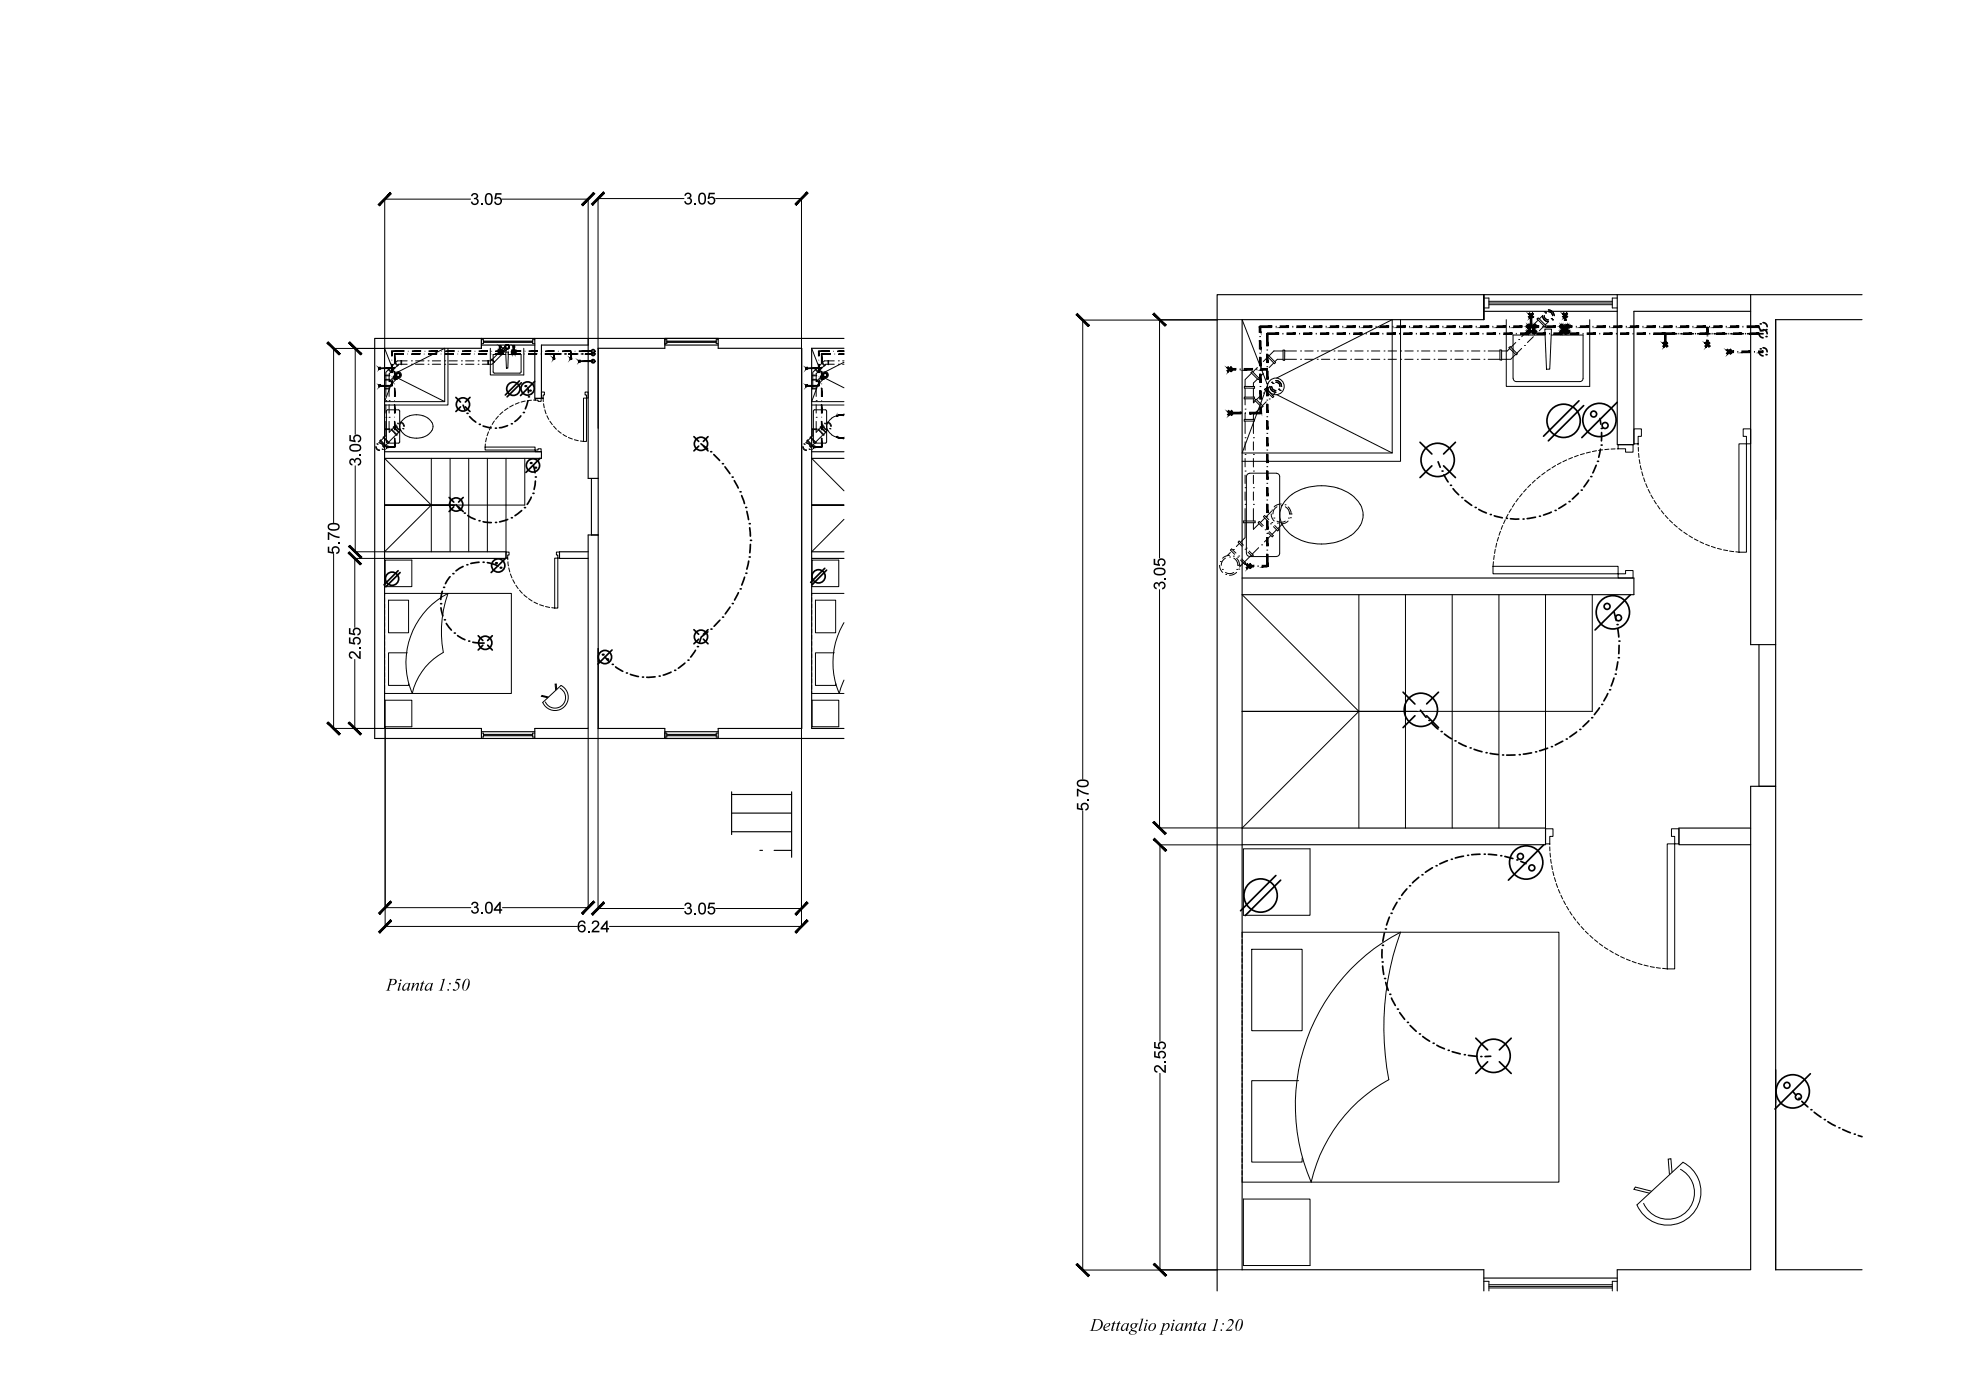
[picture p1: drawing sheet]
<svg xmlns="http://www.w3.org/2000/svg" width="594mm" height="420mm" viewBox="0 0 594 420" stroke-linecap="round" stroke-linejoin="round" font-family="sans-serif">
<g fill="none" stroke="#000" stroke-width=".51">
<path d="M527.4 98a1.23 1.23 0 0 0 1.3 1.2M528.7 96.8a1.23 1.23 0 0 1 1.2 1.2M528.7 98.9a1.16 1.16 0 0 1 1.2 1.2M136.7 119.2l1.4 1.4M140.9 119.2l-1.4 1.4M155.7 114.3l-4.2 4.2M156.3 114.8l-4.2 4.3M158.3 116.3l.2 1.5M160.3 114.4l-4.2 4.3M166.1 106.2h2.1M170.7 106.2h2.5M175.7 106.2h2.1"/>
<path d="M499.3 100.1h3.5M505.2 100.1h2.5M510.2 100.1h2.5M515.2 100.1h2.5M520.2 100.1h2.5M525.2 100.1h3.5M527.4 105.5a1.31 1.31 0 0 0 1.3 1.3M527.4 100.1a1.31 1.31 0 0 0 1.3 1.3M528.7 104.3a1.16 1.16 0 0 1 1.2 1.2M138.1 122.1l-1.4 1.4M138.9 121.5l.5 1.4M139.5 122.1l1.4 1.4"/>
<path d="M140.8 125l1.9 1.6M144.9 127.8l2.4 .6M152.2 127.7l-2.4 .6M156.2 124.8l-1.8 1.7M158.3 120.3l-.8 2.4M159.9 139.6l.5 2.2M161.9 137.5l-4.2 4.2M208.1 131l1.4 1.4M209.5 133.8l-1.4 1.5M210.2 133.1l2 1.6M210.9 133.8l1.4 1.5M212.3 131l-1.4 1.4"/>
<path d="M214 136.4l1.8 1.7M425.8 132.7l3.5 3.5M429.3 139.8l-3.5 3.5M431.2 138.5l.6 1.7M432.9 139.8l3.5 3.5M436.4 132.7l-3.5 3.5M473.5 120.2l-10.7 10.7M474.9 121.7l-10.6 10.6M478.6 139.6l-1 2.3M479.8 125.5l.2 1.8M479.9 134.8l-.5 2.4M480.2 129.8v2.5"/>
<path d="M484.9 120.7l-10.6 10.6M134.7 149.2l1.4 1.4M136.1 152l-1.4 1.5M136.7 151.4l1.6 1.7M137.5 152l1.4 1.5M138.9 149.2l-1.4 1.4M140.3 154.7l2.2 1.1M144.9 156.5l2.4 .3M152.2 155.8l-2.4 .8M156.4 153.2l-2 1.5M159.3 149.2l-1.2 2.1M160.5 144.3l-.4 2.5"/>
<path d="M217.4 140l1.5 2.1M220.2 144.2l1.2 2.2M222.4 148.7l.8 2.4M223.9 153.4l.6 2.5M224.8 158.3l.2 2.5M432.9 142.5l1.3 2.1M435.7 146.6l1.7 1.8M439.3 150.1l2 1.5M443.4 152.8l2.3 1.1M448.1 154.7l2.4 .6M452.9 155.6l2.5 .1M460.4 155.2l-2.5 .4"/>
<path d="M465.2 153.6l-2.4 .9M469.5 151.2l-2.1 1.3M473.3 148l-1.8 1.7M476.4 144l-1.5 2.1M119.4 171.2l-4.3 4.2M120 171.8l-4.3 4.2M132.6 177.4l-.4 2.4M135 173l-1.4 2.1M138.9 169.9l-2.2 1.3M143.6 168.7l-2.4 .3M146.1 168.8l3.3 1M151.6 167.5l-4.3 4.3"/>
<path d="M221.4 177.8l-1.1 2.2M223.3 173.2l-.9 2.3M224.5 168.3l-.6 2.4M225 163.3l-.2 2.5M247.3 170.5l-4.2 4.2M247.9 171l-4.3 4.3M488.9 178.4l-10.6 10.6M132.2 182.3l.6 2.5M133.8 187l1.5 2M137.2 190.7l2.2 1.2M141.8 192.7l3.4 .2M143.4 190.7l1.4 1.5"/>
<path d="M144.8 193.6l-1.4 1.4M146.2 193.6l1.4 1.4M147.6 190.7l-1.4 1.5M181.4 197.1l1.3 1.4M183.5 195l-4.2 4.2M205.4 198.9l-2 1.6M208.1 188.9l1.4 1.4M208.5 195.1l-1.4 2M209.5 191.7l-1.4 1.4M210.9 191.7l1.4 1.4M212.3 189.5l-2 1.6-.6 1.7M212.3 188.9l-1.4 1.4"/>
<path d="M215.9 186.1l-1.8 1.8M218.9 182.1l-1.4 2.1M484 183.6l.6 2.6M485.1 198.6l-.5 2.4M485.1 188.6l.3 2.5M485.5 193.6l-.1 2.5M184.6 200.1l2.1 1.3M189 202.3l2.4 .7M196.4 203l-2.5 .2M201.2 201.6l-2.3 .9M420.7 207.7l3.6 3.5M424.3 214.7l-3.6 3.6"/>
<path d="M425.9 213.1l1.7 2.1M427.8 214.7l3.5 3.6M429.3 217l1.9 1.7M431.3 207.7l-3.5 3.5M472.7 219.6l-2 1.5M476.4 216.2l-1.8 1.8M479.6 212.4l-1.5 2M482.1 208.1l-1.2 2.2M484 203.4l-.9 2.4M433.1 220.2l2.1 1.4M437.4 222.9l2.2 1M442 224.8l2.4 .7"/>
<path d="M446.8 226l2.5 .4M454.3 226.5h-2.5M459.2 225.9l-2.4 .3M464.1 224.5l-2.5 .7M468.6 222.4l-2.3 1.1M434 258.2l-2.3 1M438.8 256.8l-2.4 .6M443.8 256.3l-2.5 .1M446.3 256.3l2.5 .2M451.2 256.9l2.4 .7M456 258.4l1.6 .7M462.9 253.4l-10.6 10.6"/>
<path d="M382.6 262.6l-10.6 10.6M384 264l-10.6 10.7M415.1 279.9l-.4 2.5M416.6 275.1l-.8 2.4M418.9 270.7l-1.2 2.2M421.9 266.7l-1.6 1.9M425.4 263.2l-1.9 1.6M429.5 260.3l-2.1 1.4M414.4 284.9v2.5M414.6 289.8l.3 2.5M415.5 294.7l.8 2.4M417.2 299.4l1.2 2.2"/>
<path d="M419.7 303.8l1.5 2M422.8 307.6l1.8 1.8M426.6 310.9l2.1 1.4M430.8 313.6l2.3 1M435.4 315.5l2.5 .7M440.3 316.6l2.5 .3M442.5 311.5l3.6 3.5M446.1 318.5l-3.6 3.5M447 316.9l-1.7 .1M449.6 318.5l3.5 3.5M453.1 311.5l-3.5 3.5M537.5 327.4l1 1.2"/>
<path d="M540.3 330.4l1.8 1.7M542.8 322.1l-10.6 10.6M544 333.7l2 1.5M548.1 336.5l2.2 1.2M552.5 338.8l2.3 1M557.2 340.7l1.1 .3"/>
<circle cx="153.9" cy="116.6" r="1.99"/>
<circle cx="158.2" cy="116.6" r="1.99"/>
<circle cx="177.8" cy="108.4" r=".51"/>
<circle cx="177.9" cy="105.4" r=".5"/>
<circle cx="177.9" cy="106.2" r=".5"/>
<circle cx="138.8" cy="121.3" r="1.99"/>
<circle cx="159.8" cy="139.6" r="1.99"/>
<circle cx="210.2" cy="133.1" r="1.99"/>
<circle cx="431.1" cy="138" r="5"/>
<circle cx="468.8" cy="126.2" r="5"/>
<circle cx="477.9" cy="124.2" r=".89"/>
<circle cx="479.6" cy="126" r="5"/>
<circle cx="481.3" cy="127.6" r=".89"/>
<circle cx="136.8" cy="151.4" r="1.99"/>
<circle cx="117.6" cy="173.6" r="1.99"/>
<circle cx="149.4" cy="169.6" r="1.99"/>
<circle cx="245.4" cy="172.9" r="1.99"/>
<circle cx="145.5" cy="192.8" r="1.99"/>
<circle cx="181.4" cy="197.1" r="1.99"/>
<circle cx="210.2" cy="191" r="1.99"/>
<circle cx="481.9" cy="181.9" r=".89"/>
<circle cx="483.6" cy="183.7" r="5"/>
<circle cx="485.3" cy="185.3" r=".89"/>
<circle cx="426" cy="212.9" r="5"/>
<circle cx="455.9" cy="256.9" r=".89"/>
<circle cx="457.6" cy="258.8" r="5"/>
<circle cx="378" cy="268.7" r="5"/>
<circle cx="459.3" cy="260.4" r=".89"/>
<circle cx="447.8" cy="316.7" r="5"/>
<circle cx="535.8" cy="325.6" r=".89"/>
<circle cx="537.5" cy="327.4" r="5"/>
<circle cx="539.2" cy="329" r=".89"/>
</g>
<g fill="#000">
<path d="M141.6 58.1a.96 .96 0 0 1 1.5 0 .96 .96 0 0 1-.2 1.4 1.13 1.13 0 0 1 0 2 1.13 1.13 0 0 1-1.7-1h.4a.71 .71 0 0 0 .9 .6 .71 .71 0 0 0 .5-.9 .71 .71 0 0 0-.9-.4v-.4a.61 .61 0 0 0 .8-.5 .61 .61 0 0 0-.6-.7 .61 .61 0 0 0-.6 .7l-.5-.1zM144.2 61h.5v.5h-.5zM148.6 57.9h1.8v.5h-1.4l-.2 .9a1.18 1.18 0 0 1 1.6 .6 1.18 1.18 0 0 1-.8 1.6 1.18 1.18 0 0 1-1.4-1h.4a.76 .76 0 0 0 1.2 .3 .76 .76 0 0 0 .1-1.2 .76 .76 0 0 0-1.2 .2h-.5zM205.6 58a.96 .96 0 0 1 1.4-.1 .96 .96 0 0 1-.1 1.5 1.13 1.13 0 0 1-.1 2 1.13 1.13 0 0 1-1.7-1l.5-.1a.71 .71 0 0 0 .8 .7 .71 .71 0 0 0 .6-.9 .71 .71 0 0 0-1-.4l.1-.5a.61 .61 0 0 0 .8-.4 .61 .61 0 0 0-.6-.7 .61 .61 0 0 0-.6 .6h-.5zM208.2 60.9h.5v.5h-.5zM212.6 57.8h1.7v.5h-1.4l-.2 .9a1.18 1.18 0 0 1 1.7 .6 1.18 1.18 0 0 1-.8 1.6 1.18 1.18 0 0 1-1.5-1l.5-.1a.76 .76 0 0 0 1.1 .4 .76 .76 0 0 0 .1-1.2 .76 .76 0 0 0-1.2 .2h-.4zM105 137.7a.79 .79 0 0 1 1.3 .3 1.13 1.13 0 0 1 2 0 1.13 1.13 0 0 1-1 1.7v-.5a.71 .71 0 0 0 .7-.8 .71 .71 0 0 0-.9-.5 .71 .71 0 0 0-.5 .9h-.4a.61 .61 0 0 0-.5-.8 .61 .61 0 0 0-.7 .6 .61 .61 0 0 0 .7 .6l-.1 .5a1.13 1.13 0 0 1-.6-2zM104.8 130.5h.4v1.4l.9 .2a1.18 1.18 0 0 1 .7-1.6 1.18 1.18 0 0 1 1.5 .8 1.18 1.18 0 0 1-1 1.4v-.4a.76 .76 0 0 0 .3-1.2 .76 .76 0 0 0-1.2-.1 .76 .76 0 0 0 .2 1.2v.5l-1.8-.4zM107.8 136.2h.5v.5h-.5zM98.3 159.7h.3l1.9 1 1.3 .3v.4l-1.6-.3-1.5-.9v1.8h-.4zM98.3 164h.4v1.4l1 .2a1.18 1.18 0 0 1 .6-1.7 1.18 1.18 0 0 1 1.5 .9 1.18 1.18 0 0 1-1 1.4v-.5a.76 .76 0 0 0 .4-1.1 .76 .76 0 0 0-1.2-.1 .76 .76 0 0 0 .2 1.2l-.1 .5-1.8-.4zM101.3 162.7h.5v.5h-.5z"/>
<path d="M346.2 174.9a.79 .79 0 0 1 1.3 .2 1.13 1.13 0 0 1 2 0 1.13 1.13 0 0 1-1 1.7v-.4a.71 .71 0 0 0 .6-.8 .71 .71 0 0 0-.9-.6 .71 .71 0 0 0-.4 .9h-.4a.61 .61 0 0 0-.5-.8 .61 .61 0 0 0-.7 .6 .61 .61 0 0 0 .7 .6l-.1 .5a1.13 1.13 0 0 1-.6-1.9zM345.9 167.7h.5v1.4l.9 .1a1.18 1.18 0 0 1 .6-1.6 1.18 1.18 0 0 1 1.6 .8 1.18 1.18 0 0 1-1 1.5v-.5a.76 .76 0 0 0 .3-1.2 .76 .76 0 0 0-1.2 0 .76 .76 0 0 0 .2 1.1v.5l-1.9-.4zM349 173.3h.5v.5h-.5zM104.6 191.2h.5v1.4l.9 .2a1.18 1.18 0 0 1 .6-1.6 1.18 1.18 0 0 1 1.6 .8 1.18 1.18 0 0 1-1 1.4v-.4a.76 .76 0 0 0 .3-1.2 .76 .76 0 0 0-1.2-.1 .76 .76 0 0 0 .2 1.2v.5l-1.9-.4zM104.6 188.4h.5v1.4l.9 .2a1.18 1.18 0 0 1 .6-1.6 1.18 1.18 0 0 1 1.6 .8 1.18 1.18 0 0 1-1 1.4v-.4a.76 .76 0 0 0 .3-1.2 .76 .76 0 0 0-1.2 0 .76 .76 0 0 0 .2 1.1v.5l-1.9-.4zM104.9 195.7a1.62 1.62 0 0 1 2.3 .9l.5 .5v-1.8h.5v2.4l-.7-.2-.7-.7a1.16 1.16 0 0 0-1.6-.8 .7 .7 0 0 0-.2 .8 .7 .7 0 0 0 .6 .4v.5a1.17 1.17 0 0 1-1-.8 1.17 1.17 0 0 1 .3-1.2zM107.7 194.1h.5v.5h-.5zM322.9 236.6h.4l1.8 1.1 1.3 .2v.5l-1.6-.4-1.4-.8v1.7h-.5zM322.9 241h.5v1.4l.9 .2a1.18 1.18 0 0 1 .6-1.7 1.18 1.18 0 0 1 1.6 .8 1.18 1.18 0 0 1-1 1.5l-.1-.5a.76 .76 0 0 0 .4-1.1 .76 .76 0 0 0-1.2-.1 .76 .76 0 0 0 .2 1.2l-.1 .4-1.8-.3zM326 239.7h.4v.4h-.4zM141.6 270.7a.96 .96 0 0 1 1.5 0 .96 .96 0 0 1-.2 1.4 1.13 1.13 0 0 1 0 2 1.13 1.13 0 0 1-1.7-1h.5a.71 .71 0 0 0 .8 .6 .71 .71 0 0 0 .6-.9 .71 .71 0 0 0-1-.4l.1-.4a.61 .61 0 0 0 .7-.5 .61 .61 0 0 0-.6-.7 .61 .61 0 0 0-.6 .7l-.4-.1zM144.3 273.6h.4v.5h-.4z"/>
<path d="M176.3 279.2h.5v.5h-.5zM177.8 276.4a1.17 1.17 0 0 1 1.8 .2 1.17 1.17 0 0 1-.6 1.7l-1 .9h1.7v.5h-2.3l.2-.7 .7-.6a1.16 1.16 0 0 0 .8-1.7 .7 .7 0 0 0-.8-.1 .7 .7 0 0 0-.4 .6l-.5-.1zM205.6 271a.96 .96 0 0 1 1.4-.1 .96 .96 0 0 1-.1 1.5 1.13 1.13 0 0 1-.1 1.9 1.13 1.13 0 0 1-1.7-.9l.5-.1a.71 .71 0 0 0 .8 .7 .71 .71 0 0 0 .6-.9 .71 .71 0 0 0-1-.5l.1-.4a.61 .61 0 0 0 .8-.5 .61 .61 0 0 0-.6-.7 .61 .61 0 0 0-.6 .7h-.5zM208.2 273.9h.5v.4h-.5zM212.6 270.8h1.7v.5h-1.4l-.2 .9a1.18 1.18 0 0 1 1.7 .6 1.18 1.18 0 0 1-.8 1.6 1.18 1.18 0 0 1-1.5-1l.5-.1a.76 .76 0 0 0 1.1 .4 .76 .76 0 0 0 .1-1.2 .76 .76 0 0 0-1.2 .2l-.4-.1zM123.4 295l.9-.1-.3 1.1a1.5 1.5 0 0 1 1.5-1.1l-.3 2.1 .4-.3a.5 .5 0 0 1-.3 .5 .5 .5 0 0 1-.6-.2l.5-1.8-.7 .4-.9 1.6h-.4l.6-2zM126.1 295l1-.8-.2 .7h.4v.2h-.4l-.5 1.9 .4-.4a.48 .48 0 0 1-.3 .6 .48 .48 0 0 1-.6-.2l.6-1.9zM132.4 293.9l1-.3-.9 3.1 .1 .3 .3 .1-1.4 .1 .6-.4 .7-2.3v-.5zM137 293.7h1.1l-.1 .3h-1l-.2 .5a1.4 1.4 0 0 1 .9 1.7 1.4 1.4 0 0 1-1.6 1l-.3-.2 .1-.3a.99 .99 0 0 0 1.5-.5 .99 .99 0 0 0-1-1.3zM346.1 315.4h.4v1.4l.9 .2a1.18 1.18 0 0 1 .7-1.7 1.18 1.18 0 0 1 1.5 .8 1.18 1.18 0 0 1-1 1.5v-.5a.76 .76 0 0 0 .3-1.1 .76 .76 0 0 0-1.2-.1 .76 .76 0 0 0 .2 1.2v.5l-1.8-.4zM346.1 312.6h.4v1.4l.9 .2a1.18 1.18 0 0 1 .7-1.7 1.18 1.18 0 0 1 1.5 .9 1.18 1.18 0 0 1-1 1.4v-.5a.76 .76 0 0 0 .3-1.1 .76 .76 0 0 0-1.2-.1 .76 .76 0 0 0 .2 1.2v.5l-1.8-.4zM346.3 319.8a1.62 1.62 0 0 1 2.4 1l.4 .5v-1.8h.5v2.4l-.7-.2-.7-.7a1.16 1.16 0 0 0-1.6-.8 .7 .7 0 0 0-.1 .7 .7 .7 0 0 0 .6 .5l-.1 .4a1.17 1.17 0 0 1-1-.7 1.17 1.17 0 0 1 .3-1.3z"/>
<path d="M349.1 318.3h.5v.4h-.5zM333.4 397l1-.7-.2 .7h.4v.1h-.5l-.5 2 .5-.4a.48 .48 0 0 1-.3 .5 .48 .48 0 0 1-.6-.1l.5-2zM334.8 397l1.1-.7-.2 .7h.3v.1h-.4l-.5 2 .4-.4a.48 .48 0 0 1-.2 .5 .48 .48 0 0 1-.6-.1l.5-2zM342 395.7l.8-.1-.9 3.4 .4-.3a.51 .51 0 0 1-.3 .5 .51 .51 0 0 1-.6-.1l.9-3.2zM355.2 397l.9-.1-.3 1.2a1.5 1.5 0 0 1 1.6-1.1l-.4 2 .4-.3a.5 .5 0 0 1-.3 .5 .5 .5 0 0 1-.6-.1l.5-1.8-.7 .4-.9 1.6h-.3l.5-2.1zM357.9 397l1.1-.7-.2 .7h.3v.1h-.4l-.5 2 .4-.4a.48 .48 0 0 1-.2 .5 .48 .48 0 0 1-.6-.1l.5-2zM364.2 395.9l1-.2-.9 3.1 .1 .3 .3 .1-1.4 .1 .6-.4 .7-2.4v-.4zM368.4 396a.9 .9 0 0 1 1.3 0 .9 .9 0 0 1-.1 1.3l-1.6 1.6h1.1l.5-.4-.3 .8-1.8-.1a3.8 3.8 0 0 0 2-2.7 .76 .76 0 0 0-1.4-.1z"/>
<path d="M145.7 58.3a1.27 1.27 0 0 1 1.6-.1 1.27 1.27 0 0 1 .4 1.5 1.28 1.28 0 0 1-.4 1.5 1.28 1.28 0 0 1-1.6 0 3.1 3.1 0 0 1 0-2.9zM146.1 58.6l-.1 .2a1.66 1.66 0 0 0 .6 2.3 1.69 1.69 0 0 0 .5-2.5l-.5-.3z"/>
<path d="M209.7 58.1a1.27 1.27 0 0 1 1.6-.1 1.27 1.27 0 0 1 .4 1.6 1.28 1.28 0 0 1-.4 1.5 1.28 1.28 0 0 1-1.6-.1 3.1 3.1 0 0 1 0-2.9zM210 58.4l-.1 .2a1.66 1.66 0 0 0 .6 2.4 1.69 1.69 0 0 0 .5-2.5l-.5-.3z"/>
<path d="M105 133.5l1.2-.3a1.44 1.44 0 0 1 1.6 .2 1.44 1.44 0 0 1 .4 1.5 2.25 2.25 0 0 1-3.5-.3zM105.3 134a.74 .74 0 0 0 0 .8 .74 .74 0 0 0 .8 .2 1.25 1.25 0 0 0 1.8-.7 1.69 1.69 0 0 0-2.5-.5z"/>
<path d="M98.5 157.3l1.2-.4a1.44 1.44 0 0 1 1.6 .2 1.44 1.44 0 0 1 .4 1.5 2.25 2.25 0 0 1-3.4-.3zM98.8 157.7a.74 .74 0 0 0 0 .8 .74 .74 0 0 0 .9 .3 1.25 1.25 0 0 0 1.7-.8 1.69 1.69 0 0 0-2.5-.5z"/>
<path d="M346.2 170.7l1.2-.4a1.44 1.44 0 0 1 1.6 .2 1.44 1.44 0 0 1 .3 1.6 2.25 2.25 0 0 1-3.4-.4zM346.4 171.1a.74 .74 0 0 0 .1 .8 .74 .74 0 0 0 .8 .3 1.25 1.25 0 0 0 1.8-.7 1.69 1.69 0 0 0-2.5-.6z"/>
<path d="M323.2 234.2l1.1-.4a1.44 1.44 0 0 1 1.6 .3 1.44 1.44 0 0 1 .4 1.5 2.25 2.25 0 0 1-3.4-.3zM323.4 234.6a.74 .74 0 0 0 .1 .9 .74 .74 0 0 0 .8 .2 1.25 1.25 0 0 0 1.8-.7 1.69 1.69 0 0 0-2.6-.5z"/>
<path d="M145.8 270.8a1.27 1.27 0 0 1 1.6 0 1.27 1.27 0 0 1 .4 1.5 1.28 1.28 0 0 1-.5 1.5 1.28 1.28 0 0 1-1.5 0 3.1 3.1 0 0 1 0-3zM146.1 271.2l-.1 .2a1.66 1.66 0 0 0 .6 2.3 1.69 1.69 0 0 0 .5-2.5l-.5-.3z"/>
<path d="M149.8 270.5h.4v2.3h.4v.4h-.4v.9h-.5v-.9h-1.7v-.4zM149.7 271.4l-1.1 1.4h1.1z"/>
<path d="M173.6 276.5a1.14 1.14 0 0 1 1.2-.4 1.14 1.14 0 0 1 .8 1h-.5a.77 .77 0 0 0-.9-.5 .77 .77 0 0 0-.5 .9v.4a1.16 1.16 0 0 1 1.6 0 1.16 1.16 0 0 1-.1 1.7 1.16 1.16 0 0 1-1.7-.3 2.79 2.79 0 0 1 .1-2.8zM173.6 278.6a.8 .8 0 0 0 1.6 0 .8 .8 0 0 0-1.6 0z"/>
<path d="M181.9 276.2h.3v2.2h.4v.5h-.4v.8h-.5v-.8h-1.6v-.5zM181.7 277.1l-1 1.3h1z"/>
<path d="M209.7 271.1a1.27 1.27 0 0 1 1.6-.1 1.27 1.27 0 0 1 .4 1.6 1.28 1.28 0 0 1-.4 1.5 1.28 1.28 0 0 1-1.6-.1 3.1 3.1 0 0 1 0-2.9zM210 271.4l-.1 .2a1.66 1.66 0 0 0 .6 2.4 1.69 1.69 0 0 0 .5-2.6l-.5-.2z"/>
<path d="M116.6 293.7h1.3a.94 .94 0 0 1 1.1 .9 .94 .94 0 0 1-1.1 .9h-.9l-.4 1.4 .4 .3h-1.3l.4-.3 .8-2.4v-.6zM117.5 293.9l-.4 1.4a.87 .87 0 0 0 1.2-.3 .87 .87 0 0 0-.2-1.1z"/>
<path d="M119.9 294.1a.25 .25 0 0 1 .5 0 .25 .25 0 0 1-.5 0zM119.4 295l.9-.1-.6 2.1 .3-.4a.41 .41 0 0 1-.2 .6 .41 .41 0 0 1-.5-.3l.4-1.7z"/>
<path d="M121.1 295.4a.83 .83 0 0 1 1.5-.2l.1-.3h.4l-.6 2.1 .4-.3a.44 .44 0 0 1-.3 .5 .44 .44 0 0 1-.5-.2l.1-.5a.89 .89 0 0 1-.7 .7 .89 .89 0 0 1-.9-.4l.1-.7zM121.5 295.3a1.03 1.03 0 0 0-.2 1.6 1.35 1.35 0 0 0 1-1.9z"/>
<path d="M127.9 295.4a.83 .83 0 0 1 1.5-.2v-.3h.4l-.5 2.1 .4-.3a.44 .44 0 0 1-.3 .5 .44 .44 0 0 1-.5-.2l.1-.5a.89 .89 0 0 1-.7 .7 .89 .89 0 0 1-.9-.4l.1-.7zM128.3 295.3a1.03 1.03 0 0 0-.2 1.6 1.35 1.35 0 0 0 .9-1.9z"/>
<path d="M134.7 295.1a.25 .25 0 0 1 .5 0 .25 .25 0 0 1-.5 0zM134.1 297a.25 .25 0 0 1 .5 0 .25 .25 0 0 1-.5 0z"/>
<path d="M139.5 293.9a.91 .91 0 0 1 1.2 0 .91 .91 0 0 1 .2 1.1l-.3 1.1a1.06 1.06 0 0 1-.7 1 1.06 1.06 0 0 1-1.2-.4 3.1 3.1 0 0 1 .8-2.8zM139.8 293.9l-.6 1.1a2.25 2.25 0 0 0 0 2.1 1.25 1.25 0 0 0 1.1-1.4 1.38 1.38 0 0 0-.2-1.9z"/>
<path d="M327.7 395.7h1.1a1.74 1.74 0 0 1 1.9 1.7 1.74 1.74 0 0 1-1.8 1.8l-2.2 .1 .5-.4 .8-2.5v-.5zM328.5 395.9l-.8 3a1.74 1.74 0 0 0 2.2-.7 1.74 1.74 0 0 0-.4-2.2z"/>
<path d="M331.4 397.3a.81 .81 0 0 1 .8-.4 .81 .81 0 0 1 .7 .5 1.8 1.8 0 0 1-1.7 .9 .75 .75 0 0 0 .6 .7 .75 .75 0 0 0 .9-.4 .99 .99 0 0 1-1.6 .6 .99 .99 0 0 1 .1-1.7zM331.7 397.3l-.4 .9a.91 .91 0 0 0 1.1-1.1z"/>
<path d="M336.6 397.5a.83 .83 0 0 1 1.5-.2l.1-.3 .4-.1-.6 2.2 .4-.3a.44 .44 0 0 1-.3 .4 .44 .44 0 0 1-.5-.1l.1-.6a.89 .89 0 0 1-.7 .8 .89 .89 0 0 1-.9-.4l.1-.7zM337 397.4a1.03 1.03 0 0 0-.2 1.6 1.35 1.35 0 0 0 1-1.9z"/>
<path d="M339.3 397.2l.8-.3 1.3 .1-.1 .3h-.4a1.09 1.09 0 0 1-1.3 1.3l-.2 .3 .7 .2a.65 .65 0 0 1 .7 .7 .65 .65 0 0 1-.8 .6h-.2a.75 .75 0 0 1-.9 0 .75 .75 0 0 1-.3-.9l.5-.3-.1-.3 .5-.4a.72 .72 0 0 1-.6-.5 .72 .72 0 0 1 .4-.8zM339.7 397.2a.64 .64 0 0 0-.4 .8 .64 .64 0 0 0 .9 .4 .64 .64 0 0 0 .3-.9l-.3-.4zM339.1 399.4a.53 .53 0 0 0-.2 .7 .53 .53 0 0 0 .8 .2 .49 .49 0 0 0 .6-.1 .49 .49 0 0 0 0-.7z"/>
<path d="M343.6 396.2a.3 .3 0 0 1 .6 0 .3 .3 0 0 1-.6 0zM343.1 397l.9-.1-.6 2.1 .4-.3a.41 .41 0 0 1-.3 .5 .41 .41 0 0 1-.5-.2l.5-1.8z"/>
<path d="M344.9 397.3a1 1 0 0 1 1.5-.1 1 1 0 0 1-.1 1.5 1.07 1.07 0 0 1-1.8 .3 1.07 1.07 0 0 1 .4-1.7zM345.3 397.3a1.16 1.16 0 0 0-.1 1.9 1.43 1.43 0 0 0 .8-2.1z"/>
<path d="M348.4 397l.9-.1-.2 .6a.86 .86 0 0 1 1.3-.5 .86 .86 0 0 1 .1 1.4 1.38 1.38 0 0 1-1.8 .8l-.3 .9 .4 .3h-1.2l.4-.4 .7-2.4 .1-.4zM349.4 397.5l-.7 1.5a1.24 1.24 0 0 0 1.3-.4 1.24 1.24 0 0 0 .2-1.3l-.4-.1z"/>
<path d="M351.7 396.2a.25 .25 0 0 1 .5 0 .25 .25 0 0 1-.5 0zM351.2 397l.9-.1-.6 2.1 .4-.3a.41 .41 0 0 1-.3 .5 .41 .41 0 0 1-.5-.2l.5-1.8z"/>
<path d="M353 397.5a.83 .83 0 0 1 1.4-.2l.1-.3 .4-.1-.6 2.2 .4-.3a.44 .44 0 0 1-.3 .4 .44 .44 0 0 1-.5-.1l.1-.6a.89 .89 0 0 1-.7 .8 .89 .89 0 0 1-.9-.4l.1-.7zM353.4 397.4a1.03 1.03 0 0 0-.2 1.6 1.35 1.35 0 0 0 .9-1.9z"/>
<path d="M359.8 397.5a.83 .83 0 0 1 1.4-.2l.1-.3 .4-.1-.6 2.2 .4-.3a.44 .44 0 0 1-.3 .4 .44 .44 0 0 1-.5-.1l.1-.6a.89 .89 0 0 1-.7 .8 .89 .89 0 0 1-.9-.4l.1-.7zM360.2 397.4a1.03 1.03 0 0 0-.3 1.6 1.35 1.35 0 0 0 1-1.9z"/>
<path d="M366.5 397.2a.25 .25 0 0 1 .5 0 .25 .25 0 0 1-.5 0zM366 399a.25 .25 0 0 1 .5 0 .25 .25 0 0 1-.5 0z"/>
<path d="M371.3 395.9a.91 .91 0 0 1 1.2 0 .91 .91 0 0 1 .2 1.2l-.3 1a1.06 1.06 0 0 1-.7 1.1 1.06 1.06 0 0 1-1.2-.4 3.1 3.1 0 0 1 .8-2.9zM371.6 395.9l-.5 1.2a2.24 2.24 0 0 0-.1 2.1 1.25 1.25 0 0 0 1.1-1.5 1.39 1.39 0 0 0-.2-1.9z"/>
<circle cx="527.8" cy="99.2" r=".25"/>
<circle cx="527.8" cy="97.2" r=".25"/>
<circle cx="529.5" cy="98.9" r=".25"/>
<circle cx="157.5" cy="115.8" r=".34"/>
<circle cx="158.5" cy="119.1" r=".25"/>
<circle cx="158.9" cy="117.2" r=".34"/>
<circle cx="169.5" cy="106.2" r=".25"/>
<circle cx="174.5" cy="106.2" r=".25"/>
<circle cx="504" cy="100.1" r=".25"/>
<circle cx="509" cy="100.1" r=".25"/>
<circle cx="514" cy="100.1" r=".25"/>
<circle cx="519" cy="100.1" r=".25"/>
<circle cx="524" cy="100.1" r=".25"/>
<circle cx="527.8" cy="104.7" r=".25"/>
<circle cx="529.5" cy="101" r=".25"/>
<circle cx="529.5" cy="106.4" r=".25"/>
<circle cx="140" cy="124" r=".25"/>
<circle cx="143.7" cy="127.3" r=".25"/>
<circle cx="148.5" cy="128.5" r=".25"/>
<circle cx="153.3" cy="127.1" r=".25"/>
<circle cx="156.9" cy="123.8" r=".25"/>
<circle cx="159.1" cy="138.9" r=".34"/>
<circle cx="213.1" cy="135.5" r=".25"/>
<circle cx="216.6" cy="139.1" r=".25"/>
<circle cx="479" cy="138.4" r=".25"/>
<circle cx="480.1" cy="133.5" r=".25"/>
<circle cx="480.1" cy="128.5" r=".25"/>
<circle cx="139.2" cy="153.9" r=".25"/>
<circle cx="143.6" cy="156.2" r=".25"/>
<circle cx="148.6" cy="156.7" r=".25"/>
<circle cx="153.3" cy="155.3" r=".25"/>
<circle cx="157.3" cy="152.3" r=".25"/>
<circle cx="159.8" cy="148" r=".25"/>
<circle cx="160.5" cy="140.3" r=".34"/>
<circle cx="160.5" cy="143.1" r=".25"/>
<circle cx="219.5" cy="143.1" r=".25"/>
<circle cx="221.9" cy="147.5" r=".25"/>
<circle cx="223.6" cy="152.2" r=".25"/>
<circle cx="224.7" cy="157.1" r=".25"/>
<circle cx="432.4" cy="141.3" r=".25"/>
<circle cx="434.9" cy="145.6" r=".25"/>
<circle cx="438.3" cy="149.3" r=".25"/>
<circle cx="442.3" cy="152.2" r=".25"/>
<circle cx="446.9" cy="154.4" r=".25"/>
<circle cx="451.7" cy="155.5" r=".25"/>
<circle cx="456.7" cy="155.7" r=".25"/>
<circle cx="461.6" cy="154.9" r=".25"/>
<circle cx="466.3" cy="153.1" r=".25"/>
<circle cx="470.5" cy="150.5" r=".25"/>
<circle cx="474.1" cy="147" r=".25"/>
<circle cx="477" cy="143" r=".25"/>
<circle cx="133" cy="176.2" r=".25"/>
<circle cx="135.8" cy="172.1" r=".25"/>
<circle cx="140" cy="169.4" r=".25"/>
<circle cx="144.9" cy="168.7" r=".25"/>
<circle cx="148.7" cy="168.9" r=".34"/>
<circle cx="150.1" cy="170.3" r=".34"/>
<circle cx="222" cy="176.7" r=".25"/>
<circle cx="223.6" cy="172" r=".25"/>
<circle cx="224.7" cy="167.1" r=".25"/>
<circle cx="225" cy="162.1" r=".25"/>
<circle cx="132.1" cy="181.1" r=".25"/>
<circle cx="133.3" cy="185.9" r=".25"/>
<circle cx="136.2" cy="189.9" r=".25"/>
<circle cx="140.5" cy="192.3" r=".25"/>
<circle cx="180.7" cy="196.4" r=".34"/>
<circle cx="182.1" cy="197.8" r=".34"/>
<circle cx="183.6" cy="199.3" r=".25"/>
<circle cx="206.3" cy="198" r=".25"/>
<circle cx="209.1" cy="194" r=".25"/>
<circle cx="213.2" cy="188.7" r=".25"/>
<circle cx="216.7" cy="185.1" r=".25"/>
<circle cx="219.6" cy="181.1" r=".25"/>
<circle cx="484.9" cy="187.4" r=".25"/>
<circle cx="485.3" cy="197.3" r=".25"/>
<circle cx="485.4" cy="192.3" r=".25"/>
<circle cx="187.8" cy="201.9" r=".25"/>
<circle cx="192.7" cy="203.1" r=".25"/>
<circle cx="197.7" cy="202.8" r=".25"/>
<circle cx="202.3" cy="201.1" r=".25"/>
<circle cx="428.5" cy="216.1" r=".25"/>
<circle cx="432.1" cy="219.5" r=".25"/>
<circle cx="473.7" cy="218.8" r=".25"/>
<circle cx="477.3" cy="215.3" r=".25"/>
<circle cx="480.3" cy="211.3" r=".25"/>
<circle cx="482.6" cy="206.9" r=".25"/>
<circle cx="484.3" cy="202.2" r=".25"/>
<circle cx="436.3" cy="222.3" r=".25"/>
<circle cx="440.8" cy="224.4" r=".25"/>
<circle cx="445.6" cy="225.8" r=".25"/>
<circle cx="450.6" cy="226.5" r=".25"/>
<circle cx="455.5" cy="226.4" r=".25"/>
<circle cx="460.5" cy="225.6" r=".25"/>
<circle cx="465.2" cy="224" r=".25"/>
<circle cx="469.6" cy="221.7" r=".25"/>
<circle cx="430.6" cy="259.7" r=".25"/>
<circle cx="435.2" cy="257.8" r=".25"/>
<circle cx="440.1" cy="256.6" r=".25"/>
<circle cx="445.1" cy="256.3" r=".25"/>
<circle cx="450" cy="256.7" r=".25"/>
<circle cx="454.8" cy="258" r=".25"/>
<circle cx="415.4" cy="278.7" r=".25"/>
<circle cx="417.1" cy="274" r=".25"/>
<circle cx="419.5" cy="269.6" r=".25"/>
<circle cx="422.7" cy="265.7" r=".25"/>
<circle cx="426.4" cy="262.4" r=".25"/>
<circle cx="414.4" cy="288.6" r=".25"/>
<circle cx="414.5" cy="283.6" r=".25"/>
<circle cx="415.2" cy="293.6" r=".25"/>
<circle cx="416.7" cy="298.3" r=".25"/>
<circle cx="419" cy="302.7" r=".25"/>
<circle cx="422" cy="306.7" r=".25"/>
<circle cx="425.6" cy="310.2" r=".25"/>
<circle cx="429.7" cy="313" r=".25"/>
<circle cx="434.3" cy="315.1" r=".25"/>
<circle cx="439.1" cy="316.4" r=".25"/>
<circle cx="444" cy="317" r=".25"/>
<circle cx="539.4" cy="329.5" r=".25"/>
<circle cx="543" cy="332.9" r=".25"/>
<circle cx="547" cy="335.9" r=".25"/>
<circle cx="551.4" cy="338.3" r=".25"/>
<circle cx="556" cy="340.2" r=".25"/>
</g>
<g fill="none" stroke="#000" stroke-width=".34">
<path d="M444.9 95.9v-7.5v7.5M444.9 95.9h-72.5v152.5M444.9 93.4h40M484.9 88.4v45h5v-40h35M524.9 88.4v105h7.5M558.3 95.9h-25.9v140h-7.5v145h-40v6.4M558.3 88.4h-193.3v298.9M144.4 104.5v-3v3M144.4 104.5h-29.1v61M144.4 103.5h16M160.4 101.5v18h1.9v-16h14.1M176.4 101.5v42h3"/>
<path d="M199.3 101.5v3h-19.9v114h19.9v3M215.3 103.5h-16v-2h16v3h25.1v114h-25.1v3h-16v-2h16M253.1 104.5h-9.7v61M253.1 101.5h-140.7v120h140.7M115.3 135.5h47v2h-47M243.4 135.5h9.7M243.4 137.5h9.7M177.3 143.5v17M115.3 165.5h36.4v2h-36.4M115.3 165.5v53h29.1v3M176.4 165.5h-8.6v2h8.6M179.4 160.5h-3v58h-16v3"/>
<path d="M243.4 165.5v53h9.7M243.4 167.5h9.7M243.4 165.5h9.7M372.4 173.4h117.5v5h-117.5M527.4 193.4v42.5h5v145M144.4 219.5h16M219.4 238.3h18M219.4 237.5v12.9M237.4 237.5v19.7M219.4 243.9h18M219.4 249.5h18M227.8 255.1h.8"/>
<path d="M232.1 255.1h5.3M372.4 248.4h91v5h-91M372.4 248.4v132.5h72.5v6.4M524.9 248.4h-21.5v5h21.5M532.4 320.9v60M444.9 383.4h40M532.4 380.9h25.9"/>
</g>
<g fill="none" stroke="#000" stroke-width=".3">
<path d="M115.4 59.5v44.9M115.4 59.7h25.7M150.6 59.7h25.8M176.4 59.5v44M179.3 59.4v45M179.3 59.6h25.8M214.6 59.6h25.7M240.3 59.4v45M324.5 96h40.6M324.7 96v137.8M347.5 95.9h24.9l7.7 19.6-7.7 20.4h45M347.7 95.9v71.5"/>
<path d="M377.8 97.8v.5M380 99.9v.4M382.7 97.8v.5M384.7 99.9v.4M387.6 97.8v.5M389.7 99.9v.4M392.6 97.8v.5M394.7 99.9v.4M397.6 97.8v.5M399.7 99.9v.4M402.6 97.8v.5M404.7 99.9v.4"/>
<path d="M407.6 97.8v.5M409.7 99.9v.4M412.6 97.8v.5M414.7 99.9v.4M417.7 97.8v.5M419.7 99.9v.4M419.9 95.9v42.5h-47.5M422.7 97.8v.5M424.7 99.9v.4M427.7 97.8v.5M429.7 99.9v.4M432.6 97.8v.5"/>
<path d="M434.7 99.9v.4M437.6 97.8v.5M439.7 99.9v.4M442.6 97.8v.5M444.7 99.9v.4M444.9 89.4h1.5v3h-1.5M446.4 91.4h37M446.4 90.4h37M446.4 90.9h37M447.6 97.8v.5M449.7 99.9v.4M451.7 95.9v20h25v-20"/>
<path d="M452.6 97.8v.5M454.7 99.9v.4M457.6 97.8v.5M458 99.2l-1.7 1.8M458.9 98.4h.1M459.7 99.9v.4M460.9 95.7l.3-.4 2.5 2.5-.4 .3zM461.2 96l-1.4 1.5M461.6 95.7l.9-1a1.76 1.76 0 0 0 1.8 1.8M462.6 97.8v.5M463 97.8l-1.4 1.4M463 93.5h.1"/>
<path d="M463 94.7a1.19 1.19 0 0 0 1.3 1.3M463.2 98.7h2l-.5 12.1h-1zM463.4 93.9h.1M464.3 93a1.82 1.82 0 0 1 1.7 1.7M464.3 93.5a1.27 1.27 0 0 1 1.2 1.2M464.3 96.5l-1 1M464.7 99.9v.4M465.2 95.6h.1M465.5 95.9h.1M467.6 97.8v.5M469.1 97.4h.5M469.1 94.6h.5"/>
<path d="M469.6 99.9v.4M472.7 97.8v.5M474.7 99.9v.4M477.6 97.8v.5M479.7 99.9v.4M482.6 97.8v.5M484.7 99.9v.4M484.9 89.4h-1.5v3h1.5M487.6 97.8v.5M489.7 99.9v.4M492.6 97.8v.5M494.7 99.9v.4"/>
<path d="M497.6 97.8v.5M502.6 97.8v.5M503.4 99.9v.4M507.6 97.8v.5M508.4 99.9v.4M512.6 97.8v.5M513.4 99.9v.4M517.6 97.8v.5M518.4 99.9v.4M522.6 97.8v.5M523.4 99.9v.4M527.4 99.9v.4"/>
<path d="M99.9 104.5h15.4l3.1 7.9-3.1 8.1h18M100 104.5v52.3M106.5 104.5v25.8M115.6 116.5h1.2v.2h-1.2zM115.6 113.8h1.2v.2h-1.2zM115.6 112.5h1.2v.2h-1.2zM115.7 112.7v1.1M115.7 114v2.5M115.7 116.7v2.2M116.5 110.9l-.8 .8v.8M116.5 110.7l.9 .9-.1 .1-.9-.8zM116.7 114v.5l.2-.2"/>
<path d="M116.7 112.7v1.1M116.7 116.7v2.2M116.8 114.2l.2-.1 .9 .8-.2 .1zM117.2 111.6l-.5 .5v.4M117.4 108h.2M117.4 113h.2M117.5 115.7h.2M117.5 105.3v.2M117.6 115l-.9 .9v.6M118.2 112.7l1 1.1-.2 .1-1-1zM118.3 110.2h.1M118.3 115.2h.1"/>
<path d="M118.4 106.1v.2M118.4 109l-1.8 1.8M118.5 108.8l.9 .9-.2 .1-.8-.9zM118.7 112.5l-1.6 1.6M119.1 109.7l-1.8 1.8M119.4 113.2l-1.6 1.6M119.5 111.5l13.8-7v16l-13.8-7M120.2 108.2h.2v1.2h-.2zM120.2 108.3h-1.1l-.5 .5M120.2 109.3h-.7l-.2 .3M120.4 108.3h1.7M120.4 109.3h1.7"/>
<path d="M122.2 106.1v.2M122.4 105.3v.2M123.4 108.3h.1M123.4 109.3h.1M124.6 109.3h2.5M124.6 108.3h2.5M127.2 106.1v.2M127.4 105.3v.2M128.4 108.3h.1M128.4 109.3h.1M129.6 108.3h2.5M129.6 109.3h2.5"/>
<path d="M132.2 106.1v.2M132.4 105.3v.2M133.3 108.3h.1M133.3 109.3h.1M134.3 104.5v17h-19M134.6 108.3h2.5M134.6 109.3h2.5M137.2 106.1v.2M137.4 105.3v.2M138.3 108.3h.1M138.3 109.3h.1M139.6 108.3h2.5"/>
<path d="M139.6 109.3h2.5M142.2 106.1v.2M142.4 105.3v.2M143.3 109.3h.1M143.4 108.3h.1M144.4 101.9h.5v1.2h-.5M144.6 108.3h1.7M144.6 109.3h1.7M144.9 102.5h14.8M144.9 102.7h14.8M144.9 102.3h14.8M146.3 108.1h.2v1.3h-.2z"/>
<path d="M147 104.5v8h10.1v-8M147.2 106.1v.2M147.4 107.9l.1-.2 .8 .9-.1 .1zM147.4 105.3v.2M147.4 108l-.2 .3h-.7M148.2 108.7l-.6 .6h-1.1M150.7 104.4l.2-.1 .9 1-.1 .1zM150.9 104.6l-3.3 3.2M151.4 104l-.4 .4M151.6 105.3l-3.3 3.3M151.6 105.6h.8l-.1 4.9h-.5zM151.7 106.4h-3.8v5.4l.4 .1h7.8l.2-.3v-5.2h-3.9"/>
<path d="M152.1 104.7l-.4 .4M152.2 106.1v.2M152.4 105.3v.2M157.2 106.1v.2M157.4 105.3v.2M160.4 101.9h-.7v1.2h.7M160.4 119.5h1.9v.9h-1v-.4h-.9zM162.2 106.1v.2M162.4 105.3v.2M162.9 119.4v-.9h.3v-.9h-.9v1.8h.6v1.1M167.4 105.3v.2M169.2 106.1v.2"/>
<path d="M172.4 105.3v.2M174.2 106.1v.2M175 119.4h.9v13h-.9zM175.4 117.6h1v1.8h-.5v-.9h-.5zM177.4 106.1v.2M199.3 101.9h.6v1.2h-.6M199.9 102.5h14.9M199.9 102.7h14.9M199.9 102.3h14.9M215.3 101.9h-.5v1.2h.5M243.4 104.5l3 7.9-3 8.1h9.7M243.6 116.5h1.3v.2h-1.3z"/>
<path d="M243.6 113.8h1.3v.2h-1.3zM243.6 112.5h1.3v.2h-1.3zM243.7 112.7v1.1M243.7 114v2.5M244.5 110.9l-.8 .8v.8M244.6 110.7l.8 .9-.1 .1-.9-.8zM244.7 114v.5l.2-.2M244.7 112.7v1.1M244.7 116.7v2.2M244.9 114.2l.1-.1 .9 .8-.2 .1zM245.2 111.6l-.5 .5v.4M245.4 108h.2"/>
<path d="M245.5 113h.2M245.5 115.7h.2M245.5 105.3v.2M245.7 115l-1 .9v.6M246.2 112.7l1 1.1-.2 .1-1-1zM246.3 110.2h.2M246.3 115.2h.2M246.4 108.9l.1-.1 .9 .9-.2 .1zM246.4 106.1v.2M246.5 109l-1.9 1.8M246.7 112.5l-1.6 1.6M247.1 109.7l-1.7 1.8"/>
<path d="M247.4 113.2l-1.6 1.6M247.5 113.5l5.6 2.8M248.3 108.2h.2v1.2h-.2zM248.3 108.3h-1.1l-.6 .5M248.3 109.3h-.7l-.3 .3M248.5 108.3h1.6M248.5 109.3h1.6M249.9 105.3v.2M250.3 106.1v.2M251.4 108.3h.1M251.4 109.3h.1M252.6 108.3h.5"/>
<path d="M252.6 109.3h.5M253.1 108.7l-5.6 2.8M368.7 110.5v.6M371.9 110.5v.6M373.1 119.1h3v.5h-3zM373.1 115.9l3.1 .1v.5l-3.1-.1zM373.3 116.4v2.7M373.3 119.6v1.9M375.1 111.8l.4-.4 2.1 2.2-.3 .3zM375.3 111.9l-2 2v2.1M375.8 119.6v1.3l.6-.6M375.8 116.5v2.6"/>
<path d="M376.9 110.5v.6M377 110.2l-1.3 1.4M377.1 113.7l-1.3 1.2v1.1M377.6 101h.5M377.6 106h.5M377.7 111h.5M377.7 116h.5M377.9 109.4h.1M377.9 118.8l-1.1 1.1M378.8 117.9h.1M378.8 112l-1.4 1.4M379.1 116.9l.4-.4 2.5 2.5-.4 .3z"/>
<path d="M379.7 111.1h.1M379.7 117l1.1-1.1a1.76 1.76 0 0 0 1.8 1.8l-1.2 1.1M379.8 105h.4M379.8 110h.4M379.8 115h.4M380 106.9l.4-.3 2.1 2.2-.4 .3zM380.2 107.1l-1.4 1.4M380.6 119.7h.1M381.3 115.9a1.27 1.27 0 0 0 1.3 1.2M381.3 114.7h.1M381.7 115h.1M381.9 108.9l-1.3 1.3"/>
<path d="M382.6 114.1a1.76 1.76 0 0 1 1.7 1.8M382.6 114.6l.3 .1a1.21 1.21 0 0 1 .9 1.2M382.8 113.4l34.6-17.5v40l-34.6-17.5M383.4 116.8h.1M383.8 117.1h.1M384.7 105h.5v3.1h-.5zM384.7 105.3h-2.7l-1.5 1.4M384.7 107.8h-1.7l-.7 .7M385.2 107.8h3.5M385.2 105.3h3.5M390 105.3h.1M390 107.8h.1"/>
<path d="M391.2 105.3h2.5M391.2 107.8h2.5M395 107.8h.1M395 105.3h.1M396.2 105.3h2.5M396.2 107.8h2.5M400 105.3h.1M400 107.8h.1M401.2 105.3h2.5M401.2 107.8h2.5M405 105.3h.1M405 107.8h.1"/>
<path d="M406.2 105.3h2.5M406.2 107.8h2.5M410 105.3h.1M410 107.8h.1M411.2 105.3h2.5M411.2 107.8h2.5M415 105.3h.1M415 107.8h.1M416.2 105.3h2.6M416.2 107.8h2.5M420 105.3h.1M420 107.8h.1"/>
<path d="M421.2 107.8h2.5M421.3 105.3h2.5M425 105.3h.1M425 107.8h.1M426.3 105.3h2.5M426.3 107.8h2.5M430 105.3h.1M430 107.8h.1M431.2 105.3h2.5M431.2 107.8h2.5M435 105.3h.1M435 107.8h.1"/>
<path d="M436.2 105.3h2.5M436.2 107.8h2.5M440 105.3h.1M440 107.8h.1M441.2 105.3h2.5M441.2 107.8h2.5M445 107.8h.1M445 105.3h.1M446.2 105.3h3.5M446.2 107.8h3.5M449.7 105h.6v3h-.6zM452.5 104.3l.3-.3 2.2 2.1-.4 .4z"/>
<path d="M452.7 104.5l-.7 .8h-1.7M454.4 106.3l-1.4 1.5h-2.7M454.5 102.8l-1.4 1.4M455.4 101.9h.1M456.3 104.5l-1.5 1.5M457.1 103.6h.1M459.8 101l-1.8 1.8M460.7 100.1h.1M463.3 100.5h-9.6v13M465.1 100.5h9.6v13a.97 .97 0 0 1-1 1h-19a.97 .97 0 0 1-1-1M511.7 100.8h.5M511.7 103.4h.5"/>
<path d="M518.5 105.3v.5M521.1 105.3v.5M526.1 105.3v.5M106.5 139.8v25.7M112.6 134a1.16 1.16 0 0 0 1.2 1.2M112.8 134a.94 .94 0 0 0 1 1M113 133.1h.1M113.1 133.3h.1M113.8 132.8a1.23 1.23 0 0 1 1.2 1.2M113.8 133a1.01 1.01 0 0 1 1.1 1M113.9 132.2l.2-.2 1.7 1.7-.1 .2zM114.6 134.7h.1"/>
<path d="M114.7 134.8h.1M114.9 134h.1M115 131.1l1.7 1.7-.2 .1-1.6-1.7zM115 131.4l-1.4 1.4M115.3 137.5l14 14-14 14h-9M115.5 128.7h1.4v.2h-1.4zM115.7 128.9v1.8l-.6 .5M115.7 125.2h.1M115.7 120.2h.1M115.7 121.4v2.5M115.7 126.4v2.3M116.1 123l3.4-.1 .3 .2v9.5l-.1 .3h-3.5l-.3-.2v-9.4z"/>
<path d="M116.4 132.8l-1.4 1.4M116.7 125.2h.1M116.7 120.2h.1M116.7 121.4v2.5M116.7 126.4v2.3M116.7 128.9v.8l.7-.7M117.3 128.9l.1-.2 1.7 1.7-.1 .2zM117.9 128.2l.1-.2 1.8 1.7-.2 .1zM118.1 128.3l-.6 .6M118.3 120.2h.1M118.3 125.1h.1M118.3 130.1h.1"/>
<path d="M118.3 134.1h.1M118.8 130.4l-2.3 2.2M118.8 127.8a1.23 1.23 0 0 0 1.2 1.2M118.9 127.5l-.7 .7M119 127.8a.94 .94 0 0 0 1 1M119.2 127h.1M119.3 127.1h.1M119.5 129.7l-.6 .6M120 126.6a1.23 1.23 0 0 1 1.2 1.2M120 126.8a1.01 1.01 0 0 1 1 1M120.2 129l-.6 .6M120.7 128.5h.1"/>
<path d="M120.9 128.7h.1M121 127.8h.1M121.3 130.4a2.94 2.94 0 0 1-1.4-2.9 2.94 2.94 0 0 1 2.2-2.5 5.7 5.7 0 0 1 7.6 2.3 2.81 2.81 0 0 1-1.3 3.1M121.3 130.4a6.5 6.5 0 0 0 7.1 0M129.3 137.5v28M135 137.5v28M140.5 137.5v28M145.5 134.1h14.9v.9h-14.9zM145.5 133.2v.9M145.9 131.4l-.3 1.2M146.1 137.5v28M146.5 129.6l-.5 1.1"/>
<path d="M147.2 127.9l-.5 1.1M148.3 126.3l-.7 1M149.4 124.9l-.8 .9M150.8 123.5l-.9 .9M151.7 137.5v28M152.3 122.4l-1 .8M153.9 121.5l-1.1 .6M155.7 120.8l-1.2 .5M157.4 137.5v14h-42.1h21M157.5 120.3l-1.2 .3M159.3 120.1l-1.2 .1M160 120h.4"/>
<path d="M160.4 135h.9v-.4h1v.9h-1.9zM163 121.1l.2 1.3M163.4 122.9l.3 1.2M164 124.7l.5 1.1M164.9 126.4l.7 1M166 127.9l.8 .9M167.3 129.2l1 .8M168.8 130.3l1.1 .6M170.4 131.2l1.2 .5M172.2 131.9l1.2 .3M174 132.3l1 .1M240.7 134a1.16 1.16 0 0 0 1.2 1.2"/>
<path d="M240.9 134a.94 .94 0 0 0 1 1M241 133.1h.1M241.2 133.3h.1M241.9 132.8a1.31 1.31 0 0 1 1.2 1.2M241.9 133a1.01 1.01 0 0 1 1 1M242.1 132l1.7 1.7-.1 .2-1.7-1.7zM242.6 134.7h.1M242.7 134.8h.1M242.9 131.2l.1-.1 1.7 1.7-.1 .1zM242.9 134h.1M243 131.4l-1.4 1.4M243.4 121.5h9.7"/>
<path d="M243.4 137.5l9.7 9.7M243.5 128.7h1.4v.2h-1.4zM243.7 128.9v1.8l-.5 .5M244.1 123l3.4-.1 .3 .2 .1 9.5-.2 .3h-3.4l-.4-.2v-9.4zM244.4 132.8l-1.4 1.4M244.7 125.2h.1M244.7 120.2h.1M244.7 121.4v2.5M244.7 126.4v2.3M244.7 128.9v.8l.7-.7M245.3 128.9l.1-.2 1.7 1.7-.1 .2zM245.9 128.2l.1-.2 1.8 1.7-.2 .1z"/>
<path d="M246.1 128.3l-.6 .6M246.3 120.2h.2M246.3 125.1h.2M246.3 130.1h.2M246.3 134.1h.2M246.8 130.4l-2.2 2.2M246.8 127.8a1.23 1.23 0 0 0 1.2 1.2M246.9 127.5l-.7 .7M247.1 127.8a1.01 1.01 0 0 0 .9 1M247.2 127h.1M247.4 127.1h.1M247.5 129.7l-.5 .6"/>
<path d="M248 126.6a1.23 1.23 0 0 1 1.3 1.2M248 126.8a1.01 1.01 0 0 1 1 1M248.2 129l-.6 .6M248.8 128.5h.1M248.9 128.7h.1M249 127.8h.1M249.3 130.4l1.6 .8M249.4 125.5a2.78 2.78 0 0 0 0 4.9M250.9 124.7l-1.6 .7M250.9 131.1v.1M250.9 131.1l1 .2v.2l-1-.3zM250.9 124.6l1-.2v.2l-1 .2z"/>
<path d="M250.9 124.6v.2M251.9 131.5h.1M251.9 131.3l1 .1v.1h-1zM251.9 124.4l1-.1v.2l-1 .1zM251.9 124.4h.1M252.9 131.4v.1M252.9 124.3v.2M252.9 124.4l.2 .1M253.1 131.4l-.2 .1M368.9 123.7v.5M373.1 125.8h3v.5h-3zM373.3 122.7h.1"/>
<path d="M373.3 136.3h.1M373.3 131.3h.1M373.3 124v1.8M373.3 126.3v3.8M373.3 132.6v2.5M373.3 137.6v2.4M373.4 123.7v.5M375.8 136.3h.1M375.8 131.3h.1M375.8 126.3v3.8M375.8 132.6v2.5M375.8 137.6v2.5"/>
<path d="M376.2 120.1l.4-.4 2.1 2.2-.3 .3zM377.7 121h.5M377.8 123.9h.5M378.2 122.1l-2.4 2.3v1.4M379.7 120.5l-1.2 1.2M379.8 120h.4M379.8 125h.4M379.8 130h.4M379.8 135h.4M466.4 139.7l-1 .6M468.1 138.8l-1.1 .6M469.8 138l-1.2 .5"/>
<path d="M471.5 137.3l-1.1 .4M473.2 136.6l-1.1 .4M475.1 136.1l-1.2 .3M476.9 135.6l-1.2 .3M478.7 135.2l-1.2 .3M480.6 135l-1.3 .1M482.4 134.8l-1.2 .1M484.3 134.7h-1.2M485.2 133.4h4.5v2.2h-2.3v-1h-2.2zM485.2 134.6l-.3 .1M491.2 133.1v-2.2h1v-2.2h-2.3v4.4h1.3v.4M491.2 134.2l.1 1.2"/>
<path d="M491.3 136l.1 1.3M491.5 137.9l.2 1.2M491.9 139.7l.3 1.2M521.4 133.1h2.3v32.6h-2.3zM522.7 128.7h2.2v4.4h-1.2v-2.2h-1zM243.4 151.5h9.7h-9.7M253.1 155.8l-9.7 9.7M372.8 156.3h3.5v.5h-3.5zM373.3 156.8v4.5l-1.4 1.4M373.3 151.3h.1M373.3 146.3h.1M373.3 141.3h.1"/>
<path d="M373.3 142.5v2.5M373.3 147.6v2.5M373.3 152.6v3.7M373.7 143v23M373.8 143a.97 .97 0 0 1 .9-1h8a.97 .97 0 0 1 1 1v23a.97 .97 0 0 1-1 .9l-8 .1a1.05 1.05 0 0 1-.9-1M375.8 151.3h.1M375.8 146.3h.1M375.8 141.3h.1M375.8 142.6v2.5M375.8 147.6v2.5M375.8 152.6v3.7M375.8 156.8v2l1.7-1.7"/>
<path d="M378.8 157.7l-1.2-1.3-.4 .4 1.3 1.2M379.3 155.4l-1.4 1.4M379.3 158.9h.1M379.7 158.6h.1M379.8 140h.4M379.8 145h.4M379.8 150h.4M379.8 155h.4M380.4 155.9l-1.2-1.2-.4 .3 1.3 1.3M380.6 159.5l1.2 1.2-.3 .3-1.3-1.2M381 157.2h.1M381.2 154.2a2.86 2.86 0 0 0 .9 2.1"/>
<path d="M381.3 153.4l-1.7 1.7M381.3 156.8h.1M381.4 153h.1M382 155.4h.1M382.2 157.7l1.3 1.2-.4 .4-1.3-1.3M382.8 158.9l-1.4 1.4M382.9 152a2.27 2.27 0 0 0-1.2 2.2M382.9 156.3a2.47 2.47 0 0 0 2.5 0M383 156.9h.1M384.2 151.2a2.86 2.86 0 0 0-2.1 .9M384.2 151.7h.1M384.6 157.2l-1.4 1.4"/>
<path d="M385.3 151.4h.1M385.4 152a2.4 2.4 0 0 1 1.3 2.2M386.2 152.1a2.86 2.86 0 0 1 .9 2.1M386.2 156.3a2.86 2.86 0 0 1-2 .9M386.3 155.4h.1M386.7 154.2h.1M386.9 155.3h.1M387.1 154.2h.1M387.4 148.3a6.9 6.9 0 0 0-2.8 9.3 11.2 11.2 0 0 0 6.7 4.9M391.3 146.5l-1.8 .6-2.1 1.2M391.3 146.4a17.8 17.8 0 0 1 9.9 0M401.2 146.5l2.3 .9 1.5 .9"/>
<path d="M405.1 148.3a7 7 0 0 1 2.8 9.4l-1.5 1.8-1.3 1.1M449.9 159.4l-.4 1.2M450.6 157.7l-.5 1.1M451.4 155.9l-.6 1.2M452.2 154.3l-.6 1.1M453.2 152.7l-.7 1M454.2 151.1l-.7 1M455.3 149.5l-.8 1M456.4 148.1l-.8 1M457.7 146.7l-.9 .9M459 145.3l-.9 .9M460.3 144.1l-.9 .8"/>
<path d="M461.8 142.8l-1 .8M463.3 141.7l-1 .8M464.9 140.7l-1.1 .7M492.3 141.5l.3 1.3M492.8 143.4l.4 1.1M493.5 145.1l.4 1.2M494.2 146.8l.6 1.2M495 148.5l.7 1.1M496 150.1l.7 1.1M497 151.7l.8 1M498.1 153.2l.8 1M499.3 154.7l.9 .9"/>
<path d="M500.6 156l.9 .9M501.9 157.3l1 .8M503.4 158.5l1 .8M504.9 159.6l1 .8M100 166.3v52.2M106.2 167.5h9.1M106.4 167.5v20.7M115.3 178.7v-.7h38v30h-38v-.6M115.3 179.3v1.2M115.5 168h8v8h-8zM151.7 165.6h1v.9h-.5v.9h-.5zM152.2 167.4l.1 .5"/>
<path d="M152.3 168.5l.1 1.3M152.6 170.4l.3 1.2M153 172.2l.5 1.2M153.8 173.9l.5 1.1M154.7 175.6l.7 1M155.8 177l.8 1M157.1 178.4l.9 .8M158.5 179.6l1.1 .7M166.3 167.4h1v15h-1zM166.8 165.6h1v1.8h-.5v-.9h-.5zM243.4 179.3v1.2M243.5 168h8v8h-8z"/>
<path d="M253.1 178h-9.7v.7M347.7 176.9v71.5M365.7 169.6a2.87 2.87 0 0 0 .9 2.1M365.9 168.5h.1M366.5 170.8h.1M367.5 167.4a2.4 2.4 0 0 0-1.3 2.2M367.5 171.8a2.47 2.47 0 0 0 2.5 0M367.5 172.3h.1M368.7 166.6a2.86 2.86 0 0 0-2.1 .9M368.7 167.1h.1M368.9 165.7l-.9 1M369.8 164.9h.1"/>
<path d="M369.8 166.8h.1M370 167.4a2.48 2.48 0 0 1 1.2 2.2M370.6 165.9l-1.3-1.2-.4 .3 1.3 1.3M370.8 167.5a2.86 2.86 0 0 1 .9 2.1M370.8 171.7a2.86 2.86 0 0 1-2.1 .9M370.8 170.8h.1M371.1 167.1h.1M371.2 169.6h.1M371.4 166.8h.1M371.4 170.7h.1M371.6 163l-.9 1M371.7 169.6h.1"/>
<path d="M372.3 167.7l1.3 1.3-.3 .3-1.3-1.3M372.4 178.4l35.1 35-35.1 35M372.8 163.5l-1.2-1.2-.4 .4 1.2 1.2M373.3 164.8h.1M373.7 164.4h.1M374.4 169.6v.5M374.6 165.3l1.2 1.3-.3 .3-1.3-1.2M375.2 166.6l-3.6 3.5M377.2 169.6v.5M377.4 164.3l-1.9 1.9M378.3 163.5h.1M379.8 160h.4"/>
<path d="M379.8 165h.4M379.8 169.9h.4M381 160.7l-1.9 1.9M391.3 162.5a17.8 17.8 0 0 0 9.9 0M405 160.6l-1.5 1-2.3 .9M407.5 178.4v70M421.4 178.4v70M435.4 178.4v70M447.7 169.9h37.5v2.2h-37.5zM447.8 168.5l-.1 1.4M448.1 166.6l-.2 1.3M448.4 164.8l-.3 1.2"/>
<path d="M448.8 163l-.3 1.2M449.3 161.2l-.4 1.2M449.5 178.4v70M463.4 178.4v70M477.4 178.4v35h-105h52.5M485.2 172.1h2.2v-.9h2.3v2.2h-4.5zM506.4 160.7l1.1 .6M508 161.7l1.1 .5M509.7 162.5l1.1 .5M511.4 163.3l1.2 .5M513.2 163.9l1.1 .4M515 164.5l1.2 .3"/>
<path d="M516.8 165l1.2 .2M518.6 165.3l1.3 .2M520.5 165.5l.9 .2M106.4 197.8v20.7M115.3 181.2v1.2M115.3 183v1.3M115.3 184.9v1.3M115.3 186.8v1.2M115.3 188.6v1.3M115.3 190.5v1.3M115.3 192.4v1.2M115.3 194.3v1.2"/>
<path d="M115.3 196.1v1.3M115.3 198v1.3M115.3 199.9v1.2M116.5 180.1h6v9.7h-6zM122.1 195.8h-5.6v9.8h6v-.5M128.1 182.7a24.7 24.7 0 0 1 6.2-4.7 34.4 34.4 0 0 0-1.4 17.7 18.7 18.7 0 0 0-9.3 12.3 23.5 23.5 0 0 1 4.5-25.3zM160.1 180.6l1.1 .6M161.8 181.4l1.2 .4M163.6 182l1.2 .3M165.4 182.3l.9 .1M243.4 181.2v1.2M243.4 183v1.3"/>
<path d="M243.4 184.9v1.3M243.4 186.8v1.2M243.4 188.6v1.3M243.4 190.5v1.3M243.4 192.4v1.2M243.4 194.3v1.2M243.4 196.1v1.3M243.4 198v1.3M243.4 199.9v1.2M244.5 180.1h6.1v9.7h-6.1zM250.1 195.8h-5.6v9.8h6.1v-.5M253.1 186.8a23.5 23.5 0 0 0-1.5 21.2l1.5-4"/>
<path d="M99.9 218.5h15.4M115.3 201.8v1.2M115.3 203.6v1.3M115.3 205.5v1.3M115.5 210.1h8v7.9h-8zM115.5 218.1v60M144.4 219.9h.5v1.2h-.5M160.4 219.9h-.7v1.2h.7M162.7 210.7l5.6-5a4 4 0 0 1 .8 6.4 4 4 0 0 1-6.4-1.4zM164.5 209.1l-2-.5-.2 .3 2 .4M166.9 206.9l-.1-1.7h-.3l.1 1.9M167.9 206.4a3.2 3.2 0 0 1 .7 5.2 3.2 3.2 0 0 1-5.1-1.1"/>
<path d="M176.4 218.6v53.9M179.3 218.6v54.1M199.3 219.9h.6v1.2h-.6M215.3 219.9h-.5v1.2h.5M240.3 218.6v59.5M243.4 207.4v.6h9.7M243.4 201.8v1.2M243.4 203.6v1.3M243.4 205.5v1.3M243.5 210.1h8v7.9h-8zM144.9 220.3h14.8M144.9 220.7h14.8"/>
<path d="M144.9 220.5h14.8M199.9 220.3h14.9M199.9 220.7h14.9M199.9 220.5h14.9M324.7 243.3v137.7M347.5 248.4h24.9M347.6 253.5h24.8M347.8 253.5v58.9M372.8 254.6h20v20h-20zM463.4 248.6h2.3v2.3h-1v2.3h-1.3zM464.7 254.1v1.2M464.7 253.2v.2"/>
<path d="M464.8 255.9l.1 1.2M465 257.8l.2 1.2M465.3 259.6l.2 1.3M499.9 253.2h2.3v37.5h-2.3zM501.2 248.6h2.2v4.6h-1.2v-2.3h-1zM115.5 277.9h57.6M115.5 272.3h25.7M150.7 272.3h25.7M179.3 272.6h25.8M182.7 277.9h57.6M214.6 272.6h25.7M465.6 261.5l.3 1.2"/>
<path d="M466.1 263.3l.4 1.2M466.6 265.1l.5 1.1M467.3 266.8l.5 1.2M468 268.6l.5 1.1M468.8 270.3l.6 1.1M469.7 271.9l.7 1.1M470.7 273.5l.7 1M471.8 275.1l.7 1M472.9 276.5l.8 1M474.1 278l.8 .9M475.4 279.4l.8 .8M372.4 281.2v-1.5h95v74.9h-95v-1.5"/>
<path d="M372.4 281.8v1.3M372.4 283.7v1.3M372.4 285.6v1.3M372.4 287.5v1.2M372.4 289.4v1.2M372.4 291.2v1.2M372.4 293.1v1.3M372.4 294.9v1.3M372.4 296.9v1.2M372.4 298.7v1.3M375.3 284.8h15.1v24.4h-15.1zM405 290.8a56.9 56.9 0 0 1 14.9-11.1 83.7 83.7 0 0 0-3.5 44.2 47 47 0 0 0-23.3 30.7 58.5 58.5 0 0 1 11.9-63.8z"/>
<path d="M476.7 280.6l.9 .9M478.1 281.9l1 .8M479.6 283.1l1 .7M481.1 284.2l1 .6M482.7 285.2l1 .6M484.3 286.1l1.1 .6M485.9 287l1.2 .5M487.7 287.8l1.1 .4M489.4 288.4l1.2 .5M491.2 289l1.2 .4M493 289.5l1.2 .3M494.8 290l1.3 .2"/>
<path d="M496.7 290.3l1.2 .2M498.5 290.5l1.4 .2M372.4 300.6v1.2M372.4 302.5v1.2M372.4 304.3v1.3M372.4 306.2v1.3M372.4 308.1v1.2M372.4 310v1.2M372.4 311.8v1.3M372.4 313.7v1.3M372.4 315.6v1.2M372.4 317.5v1.2"/>
<path d="M372.4 319.3v1.3M347.8 322v58.9M372.4 321.2v1.3M372.4 323.1v1.2M372.4 325v1.2M372.4 326.8v1.3M372.4 328.7v1.3M372.4 330.6v1.3M372.4 332.5v1.2M372.4 334.4v1.2M372.4 336.2v1.2M372.4 338.1v1.3"/>
<path d="M372.4 339.9v1.3M389.4 324.2h-14.1v24.4h15.1v-1.2M372.4 341.9v1.2M372.4 343.7v1.3M372.4 345.6v1.2M372.4 347.5v1.2M372.4 349.3v1.3M372.4 351.2v1.3M372.8 359.7h20v20h-20zM495.2 357.3l-4.9-1.2-.4 .7 4.8 1.2M501.4 351.7l-.4-4.1-.8 .1 .4 4.7M503.8 350.8a8 8 0 0 1 1.7 12.9 8 8 0 0 1-12.7-2.8"/>
<path d="M504.7 348.7l-13.9 12.7a10 10 0 0 0 16 3.5 10 10 0 0 0-2.1-16.2M324.5 381h40.6M347.6 380.9h24.8M444.9 384.4h1.5v2.9M446.4 385.4h37M446.4 386.4h37M446.4 385.9h37M484.9 384.4h-1.5v2.9"/>
<circle cx="119.4" cy="112.5" r=".51"/>
<circle cx="119.4" cy="112.5" r=".97"/>
<circle cx="119.4" cy="112.5" r=".71"/>
<circle cx="152.1" cy="104" r=".5"/>
<circle cx="152.1" cy="104" r=".71"/>
<circle cx="247.4" cy="112.5" r=".51"/>
<circle cx="247.4" cy="112.5" r=".97"/>
<circle cx="247.4" cy="112.5" r=".71"/>
<circle cx="382.6" cy="115.9" r="2.5"/>
</g>
<g fill="#000" stroke="#000" stroke-width=".3">
<path d="M149.5 106l.1 .1zM149.5 105.3l.1 .1zM149.6 105.2l.1-.1zM149.8 105.4l.1-.1zM149.8 105.2l.1 .1zM150.5 106.1l.1-.1zM150.5 105.4l.1-.1zM150.5 105.8l.1 .2zM150.5 105.2l.1 .1zM153.5 105.4l.2 .1zM153.5 105.3l.1-.1zM153.5 105.2l.2-.1z"/>
<path d="M153.8 105.4l.1-.1zM153.8 105.8l.1 .2zM154.5 106.1l.1-.1zM154.5 105.4l.1-.1z"/>
<path d="M117 57.8l-3.3 3.9 3.6-3.6zM117 57.8l-3.3 3.9-.3-.3z"/>
<path d="M180.9 57.6l-3.2 4 3.6-3.6zM180.9 57.6l-3.2 4-.4-.4z"/>
<path d="M174.3 61.4l.5 .3 3.2-3.9zM178 57.8l.4 .3-3.6 3.6z"/>
<path d="M238.3 61.2l.4 .4 3.2-4zM241.9 57.6l.4 .4-3.6 3.6z"/>
<path d="M322.7 94.4l3.6 3.6 .3-.4zM322.7 94.4l.3-.4 3.6 3.6z"/>
<path d="M345.7 94.3l3.6 3.6 .4-.4zM345.7 94.3l.4-.4 3.6 3.6z"/>
<path d="M377.6 98l.5 1.7v-1.7zM377.6 98l.5 1.7h-.5z"/>
<path d="M377.8 98.3h3.6v-.5zM377.8 97.8h3.6l-3.6 .5z"/>
<path d="M383.9 98.3h2.5v-.5zM383.9 97.8h2.5l-2.5 .5z"/>
<path d="M388.9 98.3h2.5v-.5zM388.9 97.8h2.5l-2.5 .5z"/>
<path d="M393.9 98.3h2.5v-.5zM393.9 97.8h2.5l-2.5 .5z"/>
<path d="M398.9 98.3h2.5v-.5zM398.9 97.8h2.5l-2.5 .5z"/>
<path d="M403.9 98.3h2.5v-.5zM403.9 97.8h2.5l-2.5 .5z"/>
<path d="M408.9 98.3h2.5v-.5zM408.9 97.8h2.5l-2.5 .5z"/>
<path d="M413.9 98.3h2.5v-.5zM413.9 97.8h2.5l-2.5 .5z"/>
<path d="M418.9 98.3h2.5v-.5zM418.9 97.8h2.5l-2.5 .5z"/>
<path d="M423.9 98.3h2.5v-.5zM423.9 97.8h2.5l-2.5 .5z"/>
<path d="M428.9 98.3h2.5v-.5zM428.9 97.8h2.5l-2.5 .5z"/>
<path d="M433.9 98.3h2.5v-.5zM433.9 97.8h2.5l-2.5 .5z"/>
<path d="M438.9 98.3h2.5v-.5zM438.9 97.8h2.5l-2.5 .5z"/>
<path d="M443.9 98.3h2.5v-.5zM443.9 97.8h2.5l-2.5 .5z"/>
<path d="M448.9 98.3h2.5v-.5zM448.9 97.8h2.5l-2.5 .5z"/>
<path d="M453.9 98.3h2.5v-.5zM453.9 97.8h2.5l-2.5 .5z"/>
<path d="M457.8 99.6h.2l-.1 .3zM458 99.6l-.1 .3z"/>
<path d="M457.8 97.8h.2l-.1 .3zM458 97.8l-.1 .3z"/>
<path d="M457.9 99.4l.2 .1-.3 .1zM457.8 99.6l.3-.1z"/>
<path d="M457.9 99.9l.2-.2-.1 .3zM458.1 99.7l-.1 .3z"/>
<path d="M457.9 98.1l.2-.1-.1 .3zM458.1 98l-.1 .3z"/>
<path d="M457.9 97.6l.2 .2h-.3zM457.8 97.8h.3z"/>
<path d="M458 99.2l.2 .2h-.3zM457.9 99.4h.3z"/>
<path d="M458.2 98.1l.1 .3-.3-.1zM458.2 98.1l.1 .3z"/>
<path d="M458 97.4l.2 .2h-.3zM457.9 97.6h.3z"/>
<path d="M458 99.2l.3-.1v.3zM458 99.2l.3 .2z"/>
<path d="M458.3 98.1l.3 .2-.3 .1zM458.3 98.1l.3 .2z"/>
<path d="M458 97.4h.3v.2zM458 97.4l.3 .2z"/>
<path d="M458.5 98.7h.2l-.2 .3zM458.7 98.7l-.2 .3z"/>
<path d="M458.5 98.4l.2 .2-.2 .1zM458.5 98.7l.2-.1z"/>
<path d="M458.5 99l.2-.1v.4zM458.7 98.9v.4z"/>
<path d="M458.3 99.1l.3 .1-.2 .2zM458.3 99.1l.1 .3z"/>
<path d="M458.4 98.1h.3l-.1 .2zM458.5 98l-.1 .1h.3z"/>
<path d="M458.3 97.4h.3l-.2 .2zM458.3 97.4l.1 .2z"/>
<path d="M458.7 98.2l.2 .2h-.4zM458.5 98.4l.2 .2 .2-.2z"/>
<path d="M458.9 99.1v.3l-.2-.1zM458.9 99.1v.3z"/>
<path d="M458.6 99.2l.1 .2-.2 .1zM458.6 99.2l-.1 .3z"/>
<path d="M458.5 99.7l.3-.1-.1 .3zM458.6 99.6h.2z"/>
<path d="M458.5 98l.3-.2-.1 .3zM458.6 97.8h.2z"/>
<path d="M458.6 97.4l.1 .2-.2 .2zM458.6 97.4l-.1 .4z"/>
<path d="M458.7 99.4l.1 .2h-.2zM458.5 99.5l.2-.1z"/>
<path d="M458.7 97.6l.1 .2h-.2zM458.5 97.8l.2-.2z"/>
<path d="M458.8 94.6l.1 3.5h.5zM458.8 94.6h.5l.1 3.5z"/>
<path d="M458.7 98.2l.2-.1 .1 .2zM458.7 98.2l.3 .1z"/>
<path d="M459 99.2l.2 .3-.3-.1zM459 99.2l.2 .3z"/>
<path d="M458.9 98.1l.3-.1v.2zM458.9 98.1l.3 .1z"/>
<path d="M459.2 99.2l.3 .2-.3 .1zM459.2 99.2l.3 .2z"/>
<path d="M458.3 94.2l1.2 1.2 .4-.3zM458.3 94.2l.3-.4 1.3 1.3z"/>
<path d="M459.2 98l.3 .1-.1 .2zM459.2 98l.2 .3z"/>
<path d="M459.4 99.2l.3 .1-.2 .1zM459.4 99.2l.3 .1-.1-.2z"/>
<path d="M459.6 99.6h.2l-.1 .2zM459.8 99.6l-.1 .2z"/>
<path d="M459.6 97.9h.2l-.1 .2zM459.8 97.9l-.1 .2z"/>
<path d="M459.7 99.3l.2 .2-.3 .1zM459.6 99.6l.3-.1z"/>
<path d="M459.7 99.8l.2-.1-.1 .3zM459.9 99.7l-.1 .3z"/>
<path d="M459.7 97.6l.2 .2-.3 .1zM459.6 97.9l.3-.1z"/>
<path d="M459.7 98.1l.2-.1-.1 .3zM459.9 98l-.1 .3z"/>
<path d="M459.5 98.1l.2 .1-.1 .2zM459.5 98.1l.1 .3z"/>
<path d="M459.6 99.1l.3-.1-.2 .3zM459.7 98.9l-.1 .2 .3-.1z"/>
<path d="M459.7 99.3l.1-.1 .2 .2zM459.7 99.3l.3 .1z"/>
<path d="M459.8 97.5l.2 .2-.3-.1zM459.7 97.6l.3 .1z"/>
<path d="M460 98.1l.1 .3-.3-.1zM460 98.1l.1 .3z"/>
<path d="M459.5 93.9l-.9 1.5 1.3-1.2zM458.3 95l1.2-1.1-.9 1.5z"/>
<path d="M459.7 98.2l.2 .2-.2 .2zM459.6 98.4l.1 .2v-.4z"/>
<path d="M459.7 98.9l.3-.2-.1 .3zM459.7 98.7v.2l.3-.2z"/>
<path d="M459.9 98.4l.1 .3h-.3zM459.7 98.6v.1l.2-.3z"/>
<path d="M459.8 99.2l.3-.1v.2zM459.8 99.2l.3 .1z"/>
<path d="M460.1 98.1l.2 .2-.2 .1zM460.1 98.1l.2 .2z"/>
<path d="M459.8 97.5l.3-.1v.2zM459.8 97.5l.3 .1z"/>
<path d="M460.1 99.1l.2 .1-.1 .2zM460.1 99.1l.1 .3z"/>
<path d="M460.2 98.1h.3l-.2 .2zM460.2 98.1h.3z"/>
<path d="M460.1 97.4l.2 .1-.1 .2zM460.1 97.4l.1 .3z"/>
<path d="M460.3 99.7l.3-.1-.1 .2zM460.3 99.6h.3z"/>
<path d="M460.3 99.2l.2 .1-.2 .2zM460.3 99.2v.3z"/>
<path d="M460.3 98l.3-.1-.1 .2zM460.3 97.9h.3z"/>
<path d="M460.3 97.5l.2 .1-.2 .2zM460.3 97.5v.3z"/>
<path d="M460.5 99.3l.1 .3h-.3zM460.3 99.5l.2-.2z"/>
<path d="M460.5 97.6l.1 .3h-.3zM460.3 97.8l.2-.2z"/>
<path d="M458.9 98.3h2.5v-.5zM458.9 97.8h2.5l-2.5 .5z"/>
<path d="M463.9 98.3h2.5v-.5zM463.9 97.8h2.5l-2.5 .5z"/>
<path d="M467.8 99.6h.2l-.1 .3zM468 99.6l-.1 .3z"/>
<path d="M467.8 97.8h.2l-.1 .3zM468 97.8l-.1 .3z"/>
<path d="M467.9 99.4l.2 .1-.3 .1zM467.8 99.6l.3-.1z"/>
<path d="M467.9 99.9l.2-.2-.1 .3zM468.1 99.7l-.1 .3z"/>
<path d="M467.9 98.1l.2-.1-.1 .3zM468.1 98l-.1 .3z"/>
<path d="M467.9 97.6l.2 .2h-.3zM467.8 97.8h.3z"/>
<path d="M467.9 99.4l.1-.2 .2 .2zM467.9 99.4h.3z"/>
<path d="M468.2 98.1l.1 .3-.3-.1zM468.2 98.1l.1 .3z"/>
<path d="M468 97.4l.2 .2h-.3zM467.9 97.6h.3z"/>
<path d="M468 99.2l.3-.1v.3zM468 99.2l.3 .2z"/>
<path d="M468.3 98.1l.2 .2-.2 .1zM468.3 98.1l.2 .2z"/>
<path d="M468 97.4h.3v.2zM468 97.4l.3 .2z"/>
<path d="M468.5 98.7h.2l-.2 .3zM468.7 98.7l-.2 .3 .3-.1z"/>
<path d="M468.5 98.4l.3 .2-.3 .1zM468.5 98.7l.3-.1z"/>
<path d="M468.5 99l.3-.1-.1 .4zM468.8 98.9l-.1 .4z"/>
<path d="M468.3 99.1l.2 .1-.1 .2zM468.3 99.1l.1 .3z"/>
<path d="M468.4 98.1h.3l-.2 .2zM468.5 98l-.1 .1h.3z"/>
<path d="M468.3 97.4h.2l-.1 .2zM468.3 97.4l.1 .2z"/>
<path d="M468.7 98.2l.1 .2h-.3zM468.5 98.4l.3 .2v-.2z"/>
<path d="M468.8 99.1l.1 .3-.2-.1zM468.8 99.1l.1 .3z"/>
<path d="M468.5 99.2l.2 .2-.2 .1zM468.5 99.2v.3z"/>
<path d="M468.5 99.7l.3-.1-.1 .3zM468.5 99.6h.3z"/>
<path d="M468.5 98l.3-.2-.1 .3zM468.5 97.8h.3z"/>
<path d="M468.5 97.4l.2 .2-.2 .2zM468.5 97.4v.4z"/>
<path d="M468.7 99.4l.1 .2h-.3zM468.5 99.5l.2-.1z"/>
<path d="M468.7 97.6l.1 .2h-.3zM468.5 97.8l.2-.2z"/>
<path d="M468.7 98.2l.2-.1 .1 .2zM468.7 98.2l.3 .1z"/>
<path d="M469 99.2l.2 .3-.3-.1zM469 99.2l.2 .3z"/>
<path d="M469.1 94.6v1.5h.5zM469.1 94.6h.5v1.5z"/>
<path d="M468.9 98.1l.3-.1v.2zM468.9 98.1l.3 .1z"/>
<path d="M469.2 99.2l.3 .2-.3 .1zM469.2 99.2l.3 .2z"/>
<path d="M469.2 98l.3 .1-.1 .2zM469.2 98l.2 .3z"/>
<path d="M469.4 99.2l.3 .1-.2 .1zM469.4 99.2l.3 .1-.1-.2z"/>
<path d="M469.6 99.6h.2l-.2 .2zM469.8 99.6l-.2 .2z"/>
<path d="M469.6 97.9h.2l-.2 .2zM469.8 97.9l-.2 .2z"/>
<path d="M469.6 99.3l.3 .2-.3 .1zM469.6 99.6l.3-.1z"/>
<path d="M469.6 99.8l.3-.1-.1 .3zM469.9 99.7l-.1 .3z"/>
<path d="M469.6 97.6l.3 .2-.3 .1zM469.6 97.9l.3-.1z"/>
<path d="M469.6 98.1l.3-.1-.1 .3zM469.9 98l-.1 .3z"/>
<path d="M468.5 94.1l1.2 1.2 .4-.3zM468.5 94.1l.4-.3 1.2 1.2z"/>
<path d="M469.5 98.1l.2 .1-.1 .2zM469.5 98.1l.1 .3z"/>
<path d="M469.6 99.1l.3-.1-.2 .3zM469.6 98.9v.2l.3-.1z"/>
<path d="M469.8 99.2l.1 .2-.3-.1zM469.6 99.3l.3 .1z"/>
<path d="M469.8 97.5l.1 .2-.3-.1zM469.6 97.6l.3 .1z"/>
<path d="M469.9 98.1l.2 .3-.3-.1zM469.9 98.1l.2 .3z"/>
<path d="M469.7 98.2l.2 .2-.3 .2zM469.7 98.2l-.1 .4z"/>
<path d="M469.6 98.9l.3-.2v.3zM469.7 98.7l-.1 .2 .3-.2z"/>
<path d="M469.9 98.4v.3h-.2zM469.6 98.6l.1 .1 .2-.3z"/>
<path d="M469.8 99.2l.3-.1v.2zM469.8 99.2l.3 .1z"/>
<path d="M470.1 98.1l.2 .2-.2 .1zM470.1 98.1l.2 .2z"/>
<path d="M469.8 97.5l.3-.1v.2zM469.8 97.5l.3 .1z"/>
<path d="M469.8 93.8l-1 1.5 1.3-1.1zM468.5 95l1.3-1.2-1 1.5z"/>
<path d="M470.1 99.1l.2 .1-.1 .2zM470.1 99.1l.1 .3z"/>
<path d="M470.2 98.1h.3l-.2 .2zM470.2 98.1h.3z"/>
<path d="M470.1 97.4l.2 .1-.1 .2zM470.1 97.4l.1 .3z"/>
<path d="M470.3 99.7l.3-.1-.1 .2zM470.3 99.6h.3z"/>
<path d="M470.3 99.2l.2 .1-.2 .2zM470.3 99.2v.3z"/>
<path d="M470.3 98l.3-.1-.1 .2zM470.3 97.9h.3z"/>
<path d="M470.3 97.5l.2 .1-.2 .2zM470.3 97.5v.3z"/>
<path d="M470.5 99.3l.1 .3h-.3zM470.3 99.5l.2-.2z"/>
<path d="M470.5 97.6l.1 .3h-.3zM470.3 97.8l.2-.2z"/>
<path d="M468.9 98.3h2.5v-.5zM468.9 97.8h2.5l-2.5 .5z"/>
<path d="M473.9 98.3h2.5v-.5zM473.9 97.8h2.5l-2.5 .5z"/>
<path d="M478.9 98.3h2.5v-.5zM478.9 97.8h2.5l-2.5 .5z"/>
<path d="M483.9 98.3h2.5v-.5zM483.9 97.8h2.5l-2.5 .5z"/>
<path d="M488.9 98.3h2.5v-.5zM488.9 97.8h2.5l-2.5 .5z"/>
<path d="M493.9 98.3h2.5v-.5zM493.9 97.8h2.5l-2.5 .5z"/>
<path d="M499.3 99.9v.4l2.9-.4zM499.3 100.3l2.9-.4v.4z"/>
<path d="M498.9 98.3h2.5v-.5zM498.9 97.8h2.5l-2.5 .5z"/>
<path d="M504.7 99.9v.4l2.5-.4zM504.7 100.3l2.5-.4v.4z"/>
<path d="M503.9 98.3h2.5v-.5zM503.9 97.8h2.5l-2.5 .5z"/>
<path d="M509.7 99.9v.4l2.4-.4zM509.7 100.3l2.4-.4v.4z"/>
<path d="M508.9 98.3h2.5v-.5zM508.9 97.8h2.5l-2.5 .5z"/>
<path d="M511.7 98.1l.5 1.4v-1.4zM511.7 98.1l.5 1.4h-.5z"/>
<path d="M514.6 99.9v.4l2.5-.4zM514.6 100.3l2.5-.4v.4z"/>
<path d="M513.9 98.3h2.5v-.5zM513.9 97.8h2.5l-2.5 .5z"/>
<path d="M519.6 99.9v.4l2.5-.4zM519.6 100.3l2.5-.4v.4z"/>
<path d="M518.9 98.3h2.5v-.5zM518.9 97.8h2.5l-2.5 .5z"/>
<path d="M524.6 99.9v.4l2.8-.4zM524.6 100.3l2.8-.4v.4z"/>
<path d="M523.9 98.3h3.5v-.5zM523.9 97.8h3.5l-3.5 .5z"/>
<path d="M98 102.9l3.6 3.6 .4-.4zM98.4 102.5l3.6 3.6-4-3.2z"/>
<path d="M104.5 102.9l3.6 3.6 .4-.4zM104.9 102.5l3.6 3.6-4-3.2z"/>
<path d="M113.5 110.3l.5 .5 .1-.1zM113.7 110.2l.4 .5-.6-.4z"/>
<path d="M113.6 115.5l.4 .5 .2-.1zM113.6 115.5l.1-.1 .5 .5z"/>
<path d="M114 110.2l-.3 .6 .5-.5zM113.5 110.6l.5-.4-.3 .6z"/>
<path d="M114.1 115.4l-.4 .6 .5-.5zM113.6 115.9l.5-.5-.4 .6z"/>
<path d="M113.9 115.8h3.7v-.2zM113.9 115.6h3.7l-3.7 .2z"/>
<path d="M117.4 105.4l.2 1.4v-1.4zM117.4 105.4l.2 1.4h-.2z"/>
<path d="M117.4 109.3l.2 2.5v-2.5zM117.4 109.3l.2 2.5h-.2z"/>
<path d="M117.5 114.3l.2 1.4-.1-1.4zM117.5 114.3l.2 1.4h-.2z"/>
<path d="M113.8 110.6h4.6v-.2zM113.8 110.4h4.6l-4.6 .2z"/>
<path d="M118.3 106.2l.1 2.7v-2.7zM118.3 106.2l.1 2.7h-.1z"/>
<path d="M118.3 111.4l.1 2.5v-2.5zM118.3 111.4l.1 2.5h-.1z"/>
<path d="M118.3 116.4l.1 2.5v-2.5zM118.3 116.4l.1 2.5h-.1z"/>
<path d="M118.4 106.3h2.6v-.2zM118.4 106.1h2.6l-2.6 .2z"/>
<path d="M117.5 105.5h3.7v-.2zM117.5 105.3h3.7l-3.7 .2z"/>
<path d="M123.5 106.3h2.5v-.2zM123.5 106.1h2.5l-2.5 .2z"/>
<path d="M123.7 105.5h2.5v-.2zM123.7 105.3h2.5l-2.5 .2z"/>
<path d="M128.5 106.3h2.5v-.2zM128.5 106.1h2.5l-2.5 .2z"/>
<path d="M128.7 105.5h2.4v-.2zM128.7 105.3h2.4l-2.4 .2z"/>
<path d="M133.5 106.3h2.5v-.2zM133.5 106.1h2.5l-2.5 .2z"/>
<path d="M133.7 105.5h2.5v-.2zM133.7 105.3h2.5l-2.5 .2z"/>
<path d="M138.5 106.3h2.5v-.2zM138.5 106.1h2.5l-2.5 .2z"/>
<path d="M138.7 105.5h2.5v-.2zM138.7 105.3h2.5l-2.5 .2z"/>
<path d="M143.5 106.3h2.5v-.2zM143.5 106.1h2.5l-2.5 .2z"/>
<path d="M143.7 105.5h2.5v-.2zM143.7 105.3h2.5l-2.5 .2z"/>
<path d="M149.6 105.8l-.1 .2zM149.5 106l.1-.1z"/>
<path d="M149.6 106.1l.1 .1zM149.6 106.1l.1 .1z"/>
<path d="M149.6 105.4l.1 .1zM149.6 105.4l.1 .1z"/>
<path d="M149.6 105.2l-.1 .1zM149.5 105.3l.1-.1z"/>
<path d="M149.7 105.6l.2 .2zM149.9 105.6v.2z"/>
<path d="M149.7 105.8l.1 .1zM149.7 105.8l.1 .1z"/>
<path d="M149.7 105.1l.1 .1zM149.7 105.1l.1 .1z"/>
<path d="M149.9 105.4l-.2 .2zM149.7 105.6l.2-.1z"/>
<path d="M149.9 105.8l.2 .1zM149.9 105.8l.2 .1z"/>
<path d="M149.9 104v1.4h.2zM149.9 104h.2v1.4z"/>
<path d="M149.8 105.8l.1 .2zM149.8 105.8v.2z"/>
<path d="M149.9 105.4l.2-.1zM149.9 105.4l.2 .1z"/>
<path d="M150.1 105.8h.2zM150.1 105.8h.2z"/>
<path d="M149.7 103.8l.5 .5 .1-.1zM149.7 103.8l.1-.1 .5 .5z"/>
<path d="M150.2 106v.1zM150.3 106l-.1 .1z"/>
<path d="M150.2 105.3v.2zM150.3 105.3l-.1 .2z"/>
<path d="M150.2 106.1l.2 .1zM150.3 106.1l.1 .1z"/>
<path d="M150.3 105.4l.1 .1zM150.3 105.4l.1 .1z"/>
<path d="M150.1 105.3l.2 .1zM150.1 105.3l.1 .2z"/>
<path d="M150.4 105.6l-.2 .2zM150.2 105.6v.2z"/>
<path d="M150.2 103.7l-.4 .6 .5-.4zM150.2 103.7l-.4 .6-.1-.1z"/>
<path d="M150.3 105.4l.1 .2zM150.3 105.4l-.1 .2z"/>
<path d="M150.2 105.8h.2zM150.2 105.8l.2 .1z"/>
<path d="M150.2 105.2l.2-.1zM150.2 105.2h.2z"/>
<path d="M148.5 106.3h2.5v-.2zM148.5 106.1h2.5l-2.5 .2z"/>
<path d="M148.7 105.5h2.5v-.2zM148.7 105.3h2.5l-2.5 .2z"/>
<path d="M153.5 105.8v.2zM153.5 106l.1-.1z"/>
<path d="M153.7 106.1h.1zM153.7 106.1h.1z"/>
<path d="M153.7 105.4h.1zM153.7 105.4h.1z"/>
<path d="M153.8 105.6v.2zM153.8 105.6v.2z"/>
<path d="M153.7 105.8h.1zM153.7 105.8l.1 .1z"/>
<path d="M153.8 105.4v.2zM153.8 105.6l.1-.1z"/>
<path d="M153.8 105.8l.3 .1zM153.9 105.8l.2 .1z"/>
<path d="M153.7 105.1l.1 .1zM153.7 105.1l.1 .1z"/>
<path d="M154 104v2.2h.2zM154 104h.2v2.2z"/>
<path d="M153.8 105.4l.3-.1zM153.8 105.4l.3 .1z"/>
<path d="M154.1 105.8h.2zM154.1 105.8h.2z"/>
<path d="M154.2 106l.1 .1zM154.3 106v.1z"/>
<path d="M154.2 105.3l.1 .2zM154.3 105.3v.2z"/>
<path d="M153.8 103.8l.5 .5 .1-.1zM153.9 103.6l.5 .6-.6-.4z"/>
<path d="M154.1 105.3l.2 .1zM154.1 105.3l.1 .2z"/>
<path d="M154.2 105.8l.1-.2zM154.3 105.6l-.1 .2z"/>
<path d="M154.3 105.4v.2zM154.3 105.4v.2z"/>
<path d="M154.4 106.1h.2zM154.4 106.1h.2z"/>
<path d="M154.4 105.4l.2 .1zM154.4 105.4l.2 .1z"/>
<path d="M154.3 103.6l-.4 .7 .5-.5zM153.8 104.2l.5-.6-.4 .7z"/>
<path d="M154.4 105.8h.2zM154.4 105.8l.1 .1z"/>
<path d="M154.4 105.1l.2 .1zM154.4 105.1l.1 .2z"/>
<path d="M153.5 106.3h2.5v-.2zM153.5 106.1h2.5l-2.5 .2z"/>
<path d="M153.7 105.5h2.5v-.2zM153.7 105.3h2.5l-2.5 .2z"/>
<path d="M158.5 106.3h2.5v-.2zM158.5 106.1h2.5l-2.5 .2z"/>
<path d="M158.7 105.5h2.5v-.2zM158.7 105.3h2.5l-2.5 .2z"/>
<path d="M166.1 106.1v.2l1.9-.2zM166.1 106.3l1.9-.2v.2z"/>
<path d="M163.5 106.3h2.6v-.2zM163.5 106.1h2.6l-2.6 .2z"/>
<path d="M163.7 105.5h2.5v-.2zM163.7 105.3h2.5l-2.5 .2z"/>
<path d="M166 106.2l.2 1.3v-1.3zM166 106.2l.2 1.3h-.2z"/>
<path d="M165.8 107.3l.5 .5 .1-.1zM165.8 107.3l.1-.1 .5 .5z"/>
<path d="M166.3 107.2l-.4 .6 .5-.5zM166.3 107.2l-.4 .6-.1-.1z"/>
<path d="M170.5 106.1v.2l2.5-.2zM170.5 106.3l2.5-.2v.2z"/>
<path d="M168.7 105.5h2.5v-.2zM168.7 105.3h2.5l-2.5 .2z"/>
<path d="M171.1 105.4l.2 2.1v-2.1zM171.1 105.4l.2 2.1h-.2z"/>
<path d="M170.9 107.3l.4 .5 .2-.1zM170.9 107.3l.1-.1 .5 .5z"/>
<path d="M171.4 107.2l-.4 .6 .5-.5zM170.9 107.7l.5-.5-.4 .6z"/>
<path d="M173.4 108.2l.5 .5 .2-.1zM173.4 108.2l.2-.2 .5 .6z"/>
<path d="M173.9 108l-.3 .7 .5-.5zM173.4 108.6l.5-.6-.3 .7z"/>
<path d="M175.5 106.1v.2l1.9-.2zM175.5 106.3l1.9-.2v.2z"/>
<path d="M173.7 105.5h3.7v-.2zM173.7 105.3h3.7l-3.7 .2z"/>
<path d="M173.8 108.5h4v-.2zM173.8 108.3h4l-4 .2z"/>
<path d="M241.6 110.3l.4 .5 .2-.1zM241.7 110.2l.5 .5-.6-.4z"/>
<path d="M241.6 115.5l.5 .5 .1-.1zM241.6 115.5l.2-.1 .4 .5z"/>
<path d="M242.1 110.2l-.4 .6 .5-.5zM241.6 110.6l.5-.4-.4 .6z"/>
<path d="M242.1 115.4l-.4 .6 .5-.5zM241.6 115.9l.5-.5-.4 .6z"/>
<path d="M241.9 115.8h3.7v-.2zM241.9 115.6h3.7l-3.7 .2z"/>
<path d="M245.4 105.4l.2 1.4v-1.4zM245.4 105.4l.2 1.4h-.2z"/>
<path d="M245.4 109.3l.3 2.5v-2.5zM245.4 109.3l.3 2.5h-.3z"/>
<path d="M245.5 114.3l.2 1.4v-1.4zM245.5 114.3l.2 1.4h-.2z"/>
<path d="M241.9 110.6h4.5v-.2zM241.9 110.4h4.5l-4.5 .2z"/>
<path d="M246.3 106.2l.2 2.7v-2.7zM246.3 106.2l.2 2.7h-.2z"/>
<path d="M246.3 111.4l.2 2.5v-2.5zM246.3 111.4l.2 2.5h-.2z"/>
<path d="M246.3 116.4l.2 2.5v-2.5zM246.3 116.4l.2 2.5h-.2z"/>
<path d="M245.5 105.5h3.2v-.2zM245.5 105.3h3.2l-3.2 .2z"/>
<path d="M246.4 106.3h2.6v-.2zM246.4 106.1h2.6l-2.6 .2z"/>
<path d="M251.2 105.3v.2l1.9-.2zM251.2 105.5l1.9-.2v.2z"/>
<path d="M251.5 106.1v.2l1.6-.2zM251.5 106.3l1.6-.2v.2z"/>
<path d="M367.9 110.3l1.2 1.3 .4-.3zM367.9 110.3l.4-.3 1.2 1.3z"/>
<path d="M369.1 110l-.8 1.6 1.2-1.2zM367.9 111.2l1.2-1.2-.8 1.6z"/>
<path d="M368.7 111.1h1.9v-.6zM368.7 110.5h1.9l-1.9 .6z"/>
<path d="M373.1 111.1h2.5v-.6zM373.1 110.5h2.5l-2.5 .6z"/>
<path d="M377.6 102.2l.5 2.5v-2.5zM377.6 102.2l.5 2.5h-.5z"/>
<path d="M377.7 107.2l.5 2.5v-2.5zM377.7 107.2l.5 2.5h-.5z"/>
<path d="M377.7 112.2l.5 2.5v-2.5zM377.7 112.2l.5 2.5h-.5z"/>
<path d="M377.7 117.2l.5 2.5v-2.5zM377.7 117.2l.5 2.5h-.5z"/>
<path d="M378.1 111.1h1.9v-.6zM378.1 110.5h1.9l-1.9 .6z"/>
<path d="M379.8 100.1l.4 3.7v-3.7zM379.8 100.1l.4 3.7h-.4z"/>
<path d="M379.8 106.3l.4 2.5v-2.5zM379.8 106.3l.4 2.5h-.4z"/>
<path d="M379.8 111.3l.4 2.5v-2.5zM379.8 111.3l.4 2.5h-.4z"/>
<path d="M379.8 116.3l.4 2.5v-2.5zM379.8 116.3l.4 2.5h-.4z"/>
<path d="M380 100.3h3.4v-.4zM380 99.9h3.4l-3.4 .4z"/>
<path d="M385.9 100.3h2.5v-.4zM385.9 99.9h2.5l-2.5 .4z"/>
<path d="M390.9 100.3h2.5v-.4zM390.9 99.9h2.5l-2.5 .4z"/>
<path d="M395.9 100.3h2.5v-.4zM395.9 99.9h2.5l-2.5 .4z"/>
<path d="M400.9 100.3h2.5v-.4zM400.9 99.9h2.5l-2.5 .4z"/>
<path d="M405.9 100.3h2.5v-.4zM405.9 99.9h2.5l-2.5 .4z"/>
<path d="M410.9 100.3h2.5v-.4zM410.9 99.9h2.5l-2.5 .4z"/>
<path d="M415.9 100.3h2.5v-.4zM415.9 99.9h2.5l-2.5 .4z"/>
<path d="M420.9 100.3h2.5v-.4zM420.9 99.9h2.5l-2.5 .4z"/>
<path d="M425.9 100.3h2.5v-.4zM425.9 99.9h2.5l-2.5 .4z"/>
<path d="M430.9 100.3h2.5v-.4zM430.9 99.9h2.5l-2.5 .4z"/>
<path d="M435.9 100.3h2.5v-.4zM435.9 99.9h2.5l-2.5 .4z"/>
<path d="M440.9 100.3h2.5v-.4zM440.9 99.9h2.5l-2.5 .4z"/>
<path d="M445.9 100.3h2.5v-.4zM445.9 99.9h2.5l-2.5 .4z"/>
<path d="M450.9 100.3h2.5v-.4zM450.9 99.9h2.5l-2.5 .4z"/>
<path d="M458.2 99.8l.1 .3-.3-.1zM458.2 99.8l.1 .3z"/>
<path d="M458.3 99.9l.3 .1-.3 .1zM458.3 99.9l.3 .1z"/>
<path d="M455.9 100.3h2.5v-.4zM455.9 99.9h2.5l-2.5 .4z"/>
<path d="M458.4 99.8l.3 .1-.1 .1zM458.4 99.8l.3 .1z"/>
<path d="M460 99.8l.1 .3-.3-.1zM460 99.8l.1 .3z"/>
<path d="M460.1 99.8l.2 .2-.2 .1zM460.1 99.8l.2 .2z"/>
<path d="M460.2 99.8h.3l-.2 .2zM460.2 99.8h.3z"/>
<path d="M460.9 100.3h2.5v-.4zM460.9 99.9h2.5l-2.5 .4z"/>
<path d="M468.2 99.8l.1 .3-.3-.1zM468.2 99.8l.1 .3z"/>
<path d="M468.3 99.9l.2 .1-.2 .1zM468.3 99.9l.2 .1z"/>
<path d="M465.9 100.3h2.5v-.4zM465.9 99.9h2.5l-2.5 .4z"/>
<path d="M468.4 99.8l.3 .1-.2 .1zM468.4 99.8l.3 .1z"/>
<path d="M469.1 98.6v1.7h.5zM469.1 98.6h.5v1.7z"/>
<path d="M469.9 99.8l.2 .3-.3-.1zM469.9 99.8l.2 .3z"/>
<path d="M470.1 99.8l.2 .2-.2 .1zM470.1 99.8l.2 .2z"/>
<path d="M470.2 99.8h.3l-.2 .2zM470.2 99.8h.3z"/>
<path d="M470.9 100.3h2.5v-.4zM470.9 99.9h2.5l-2.5 .4z"/>
<path d="M475.9 100.3h2.5v-.4zM475.9 99.9h2.5l-2.5 .4z"/>
<path d="M480.9 100.3h2.5v-.4zM480.9 99.9h2.5l-2.5 .4z"/>
<path d="M485.9 100.3h2.5v-.4zM485.9 99.9h2.5l-2.5 .4z"/>
<path d="M490.9 100.3h2.5v-.4zM490.9 99.9h2.5l-2.5 .4z"/>
<path d="M495.9 100.3h3.4v-.4zM495.9 99.9h3.4l-3.4 .4z"/>
<path d="M499.1 100.1l.5 3.3v-3.3zM499.1 100.1l.5 3.3h-.5z"/>
<path d="M498.6 103l1.1 1.2 .4-.3zM498.6 103l.3-.4 1.2 1.3z"/>
<path d="M499.8 102.6l-.9 1.6 1.2-1.2zM499.8 102.6l-.9 1.6-.3-.3z"/>
<path d="M511.7 102l.5 1.4v-1.4zM511.7 102l.5 1.4h-.5z"/>
<path d="M511.2 102.9l1.2 1.3 .4-.3zM511.2 102.9l.4-.3 1.2 1.3z"/>
<path d="M512.4 102.6l-.9 1.6 1.3-1.2zM511.2 103.8l1.2-1.2-.9 1.6z"/>
<path d="M517.7 105.1l1.2 1.2 .3-.3zM517.7 105.1l.3-.4 1.2 1.3z"/>
<path d="M518.9 104.7l-.9 1.6 1.3-1.2zM517.7 106l1.2-1.3-.9 1.6z"/>
<path d="M518.5 105.8h1.3v-.5zM518.5 105.3h1.3l-1.3 .5z"/>
<path d="M522.3 105.8h2.5v-.5zM522.3 105.3h2.5l-2.5 .5z"/>
<path d="M527.3 105.8h1.4v-.5zM527.3 105.3h1.4l-1.4 .5z"/>
<path d="M115.8 133.9l.5 .5 .2-.1zM115.8 133.9l.2-.1 .5 .5z"/>
<path d="M116.3 133.8l-.3 .6 .5-.5zM115.8 134.2l.5-.4-.3 .6z"/>
<path d="M116.1 134.2h2.3v-.2zM116.1 134h2.3l-2.3 .2z"/>
<path d="M118.3 121.4l.1 2.5v-2.5zM118.3 121.4l.1 2.5h-.1z"/>
<path d="M118.3 126.4l.1 2.5v-2.5zM118.3 126.4l.1 2.5h-.1z"/>
<path d="M118.3 131.4l.1 2.7v-2.7zM118.3 131.4l.1 2.7h-.1z"/>
<path d="M243.8 133.9l.5 .5 .2-.1zM243.8 133.9l.2-.1 .5 .5z"/>
<path d="M244.3 133.8l-.3 .6 .5-.5zM243.8 134.2l.5-.4-.3 .6z"/>
<path d="M244.2 134.2h2.2v-.2zM244.2 134h2.2l-2.2 .2z"/>
<path d="M246.3 121.4l.2 2.5v-2.5zM246.3 121.4l.2 2.5h-.2z"/>
<path d="M246.3 126.4l.2 2.5v-2.5zM246.3 126.4l.2 2.5h-.2z"/>
<path d="M246.3 131.4l.2 2.7v-2.7zM246.3 131.4l.2 2.7h-.2z"/>
<path d="M250.9 131.1v.1zM250.9 131.1v.1zM250.9 131.1l-.1 .1z"/>
<path d="M250.9 131.1l1 .2zM250.9 131.2l1 .1zM250.9 131.2l1 .2zM250.9 131.2l1 .3z"/>
<path d="M250.9 124.6v.2zM250.9 124.6v.2z"/>
<path d="M251.9 131.3l1 .1zM251.9 131.4h1zM251.9 131.5l1-.1zM251.9 131.5h1z"/>
<path d="M250.9 124.8l1-.3zM250.9 124.8l1-.4zM250.9 124.7l1-.3zM250.9 124.6l1-.2z"/>
<path d="M252.9 131.4v.1zM252.9 131.4v.1zM253 131.4l-.1 .1z"/>
<path d="M252.9 124.3v.2zM252.9 124.3v.2zM253 124.4l-.1 .1z"/>
<path d="M251.9 124.6l1-.2zM251.9 124.6l1-.3zM251.9 124.5l1-.2zM251.9 124.4l1-.1z"/>
<path d="M368 123.5l1.3 1.2 .3-.4zM368 123.5l.4-.4 1.2 1.2z"/>
<path d="M369.3 123.1l-.9 1.6 1.3-1.2zM368 124.3l1.3-1.2-.9 1.6z"/>
<path d="M368.9 124.2h3.3v-.5zM368.9 123.7h3.3l-3.3 .5z"/>
<path d="M374.7 124.2h3.3v-.5zM374.7 123.7h3.3l-3.3 .5z"/>
<path d="M377.7 122.2l.6 1.7-.1-1.7zM377.7 122.2l.6 1.7h-.5z"/>
<path d="M379.8 121.3l.4 2.5v-2.5zM379.8 121.3l.4 2.5h-.4z"/>
<path d="M379.8 126.2l.4 2.5v-2.5zM379.8 126.2l.4 2.5h-.4z"/>
<path d="M379.8 131.2l.4 2.6v-2.6zM379.8 131.2l.4 2.6h-.4z"/>
<path d="M379.8 136.3l.4 2.5v-2.5zM379.8 136.3l.4 2.5h-.4z"/>
<path d="M379.8 141.3l.4 2.5v-2.5zM379.8 141.3l.4 2.5h-.4z"/>
<path d="M379.8 146.3l.4 2.5v-2.5zM379.8 146.3l.4 2.5h-.4z"/>
<path d="M379.8 151.3l.4 2.5v-2.5zM379.8 151.3l.4 2.5h-.4z"/>
<path d="M379.8 156.3l.4 2.5v-2.5zM379.8 156.3l.4 2.5h-.4z"/>
<path d="M104.9 163.5l-.4 .4 4 3.2zM104.5 163.9l4 3.2-.4 .4z"/>
<path d="M104.4 165.9l3.6 3.6 .4-.4zM104.4 165.9l.4-.4 3.6 3.6z"/>
<path d="M373.6 169.4l1.3 1.3 .3-.4zM373.6 169.4l.4-.4 1.2 1.3z"/>
<path d="M374.9 169.1l-.9 1.6 1.2-1.3zM373.6 170.3l1.3-1.2-.9 1.6z"/>
<path d="M374.4 170.1h1.6v-.5zM374.4 169.6h1.6l-1.6 .5z"/>
<path d="M378.5 170.1h1.5v-.5zM378.5 169.6h1.5l-1.5 .5z"/>
<path d="M379.8 161.3l.4 2.5v-2.5zM379.8 161.3l.4 2.5h-.4z"/>
<path d="M379.8 166.3l.4 3.6v-3.6zM379.8 166.3l.4 3.6h-.4z"/>
<path d="M98.4 216.5l-.4 .4 4 3.2zM98 216.9l4 3.2-.4 .4z"/>
<path d="M104.8 216.5l-.4 .4 4 3.2zM104.4 216.9l4 3.2-.4 .4z"/>
<path d="M346.1 246.4l-.4 .4 4 3.2zM345.7 246.8l4 3.2-.4 .4z"/>
<path d="M345.8 251.9l3.6 3.6 .4-.4zM345.8 251.9l.4-.4 3.6 3.6z"/>
<path d="M117.1 275.9l-3.2 4 3.6-3.6zM117.1 275.9l-3.2 4-.4-.4z"/>
<path d="M117.1 270.3l-3.2 4 3.6-3.6zM117.1 270.3l-3.2 4-.4-.4z"/>
<path d="M174.3 273.9l.5 .4 3.2-4zM178 270.3l.4 .4-3.6 3.6z"/>
<path d="M180.9 270.6l-3.2 3.9 3.6-3.6zM180.9 270.6l-3.2 3.9-.4-.3z"/>
<path d="M238.3 279.5l.4 .4 3.2-4zM241.9 275.9l.4 .4-3.6 3.6z"/>
<path d="M238.3 274.2l.4 .3 3.2-3.9zM241.9 270.6l.4 .3-3.6 3.6z"/>
<path d="M323 379l-.3 .4 3.9 3.2zM322.7 379.4l3.9 3.2-.3 .4z"/>
<path d="M346.2 378.9l-.4 .4 4 3.2zM345.8 379.3l4 3.2-.4 .4z"/>
</g>
</svg>
